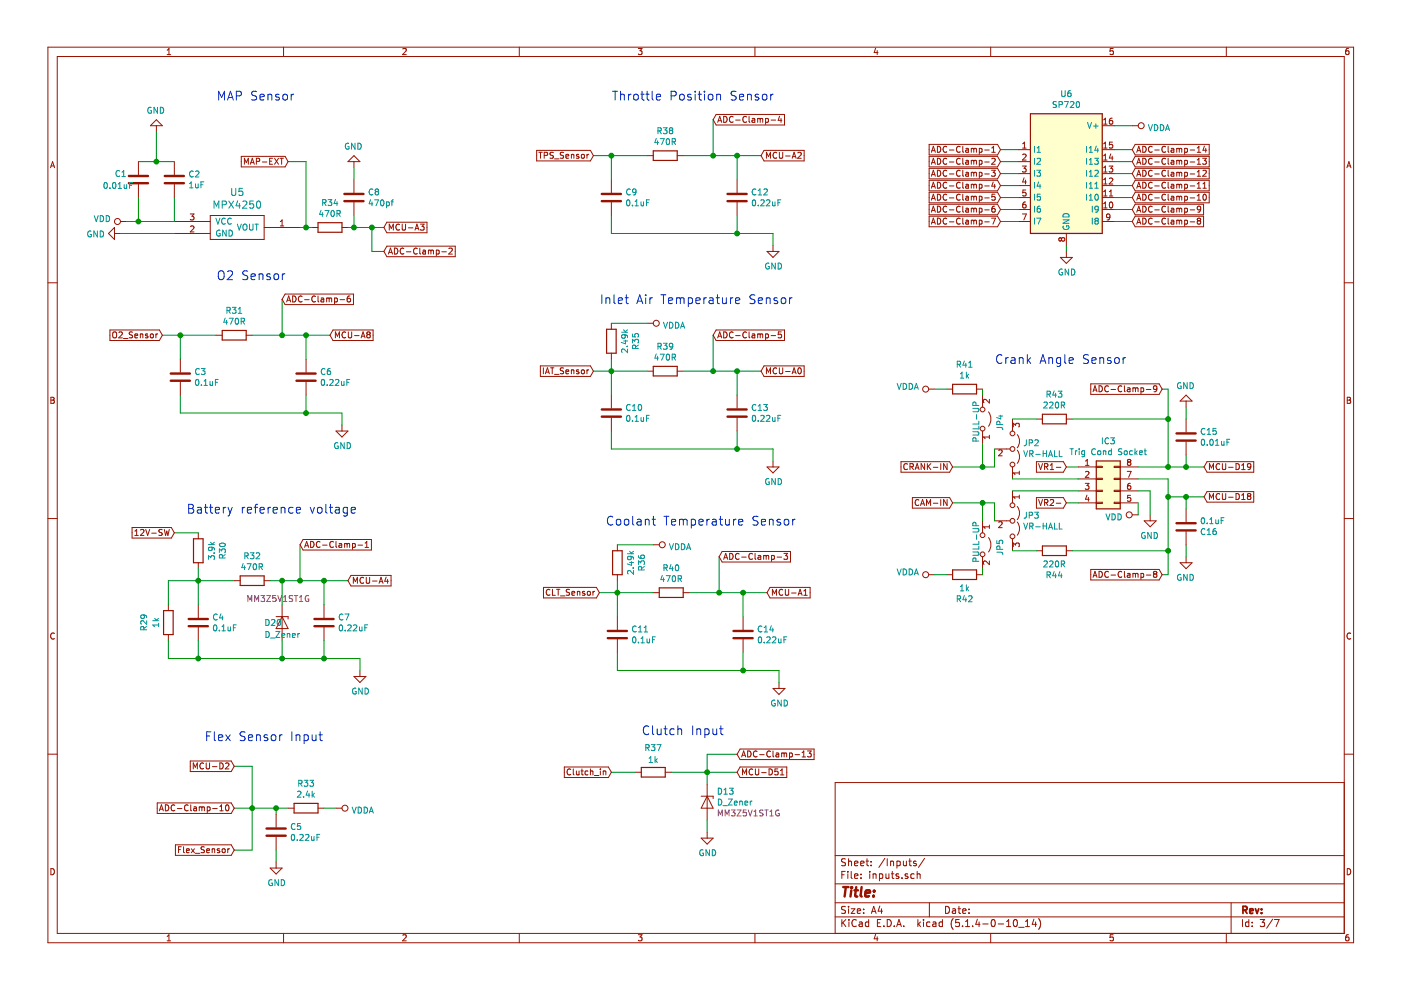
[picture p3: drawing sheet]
<svg xmlns="http://www.w3.org/2000/svg" width="297mm" height="210mm" viewBox="0 0 297 210" stroke-linecap="round" stroke-linejoin="round" font-family="sans-serif">
<path d="M.2 0h296.9v209.9h-296.9z" fill-rule="evenodd" fill="#fff" stroke="#fff" stroke-width=".21"/>
<g fill="none" stroke="#981200" stroke-width=".21">
<path d="M10.2 10h276.8v189.9h-276.8zM12.1 12h272.9v185.9h-272.9zM35.4 11.6h.8M35.4 10.6l.4-.3v1.3M60.1 10v2M85.4 10.4l.5-.1 .2 .3-.8 1h.8M110.1 10v2M135.3 10.3h.8l-.4 .5 .4 .1v.5l-.2 .2-.6-.2M160.1 10v2M185.6 10.2l-.3 .9h.9M186 10.7v.9M210 10v2"/>
<path d="M236 10.3h-.6l-.1 .6 .7-.1v.6l-.2 .2-.5-.2M260 10v2M285.9 10.3h-.4l-.1 .3-.1 .7 .2 .3 .5-.2-.1-.6h-.4l-.2 .2M10.7 35.6l.4-1.3 .5 1.3M10.8 35.2h.7M29.3 34.3v2.8M29.3 39.1v2.8M33.2 25.4l1.2 1.3h-2.5zM33.2 26.7v1.2M37 34.3v2.8M37 39.1v2.8M51.2 33.2h9.2l.7 1.1-.7 1.1h-9.2z"/>
<path d="M51.8 34.8v-1.2l.4 .9 .5-.9v1.2M53.1 34.8l.4-1.2 .4 1.2M53.2 34.5h.6M54.4 34.2l.6-.1v-.4l-.6-.1v1.2M55.6 34.3h1M57.2 34.2h.4M57.8 33.6h-.6v1.2h.6M58.2 33.6l.8 1.2M59 33.6l-.8 1.2M59.4 33.6h.7M59.7 33.6v1.2M75 34.3v1.2"/>
<path d="M75 38.1v2.8M75 33l1.3 1.3h-2.5zM113.8 31.9h11.4l.6 1.1-.6 1.1h-11.4zM114.2 32.3h.8M114.6 32.3v1.3M115.4 33l.7-.2v-.4l-.7-.1v1.3M117.3 32.4l-.5-.1-.1 .1v.4l.5 .2 .1 .3-.2 .3-.5-.1M117.6 33.7h.9M119.5 32.4l-.5-.1-.2 .1 .1 .4 .5 .3 .1 .2-.2 .3-.5-.1M120 33.1l.6-.1-.1-.2-.3-.1-.2 .2 .1 .6h.4M121.1 32.8h.5l.1 .8M121.1 32.7v.9"/>
<path d="M122.7 32.8l-.3-.1-.2 .2 .1 .2 .4 .1v.3h-.5M123.3 32.8l.2-.1 .4 .1-.1 .7-.5-.1zM124.4 32.7v.9M124.8 32.7l-.4 .3M129.6 38.1v2.8M137.2 33h1.3M143.6 33h1.3M151.8 24.3h14.5v2.2h-14.5l-.6-1.1zM152.2 25.9l.4-1.2 .4 1.2M152.3 25.6h.6M153.4 24.7a.64 .64 0 0 1 .8 .6 .64 .64 0 0 1-.8 .6zM155.4 24.8a.58 .58 0 0 0-.8 .5 .58 .58 0 0 0 .8 .6v-.1"/>
<path d="M156 25.5h.9M156.3 38.1v2.8M158.3 24.8a.58 .58 0 0 0-.8 .5 .58 .58 0 0 0 .7 .6l.1-.1M158.8 24.7v1.1l.2 .1M159.5 25.2l.4-.1 .1 .2v.6h-.5v-.4l.5-.1M160.6 25.1v.8M160.6 25.2l.4-.1 .2 .2M161.2 25.3v.6M161.2 25.3l.2-.2 .3 .1v.7M162 31.9h8.5v2.2h-8.5l-.6-1.1zM162.3 25.2l.4-.1 .2 .2-.1 .6h-.5M162.3 25.1v1.3"/>
<path d="M162.5 33.6v-1.3l.4 .9 .5-.9v1.3M163.5 25.5h1M164.7 32.4a.56 .56 0 0 0-.8 .5 .56 .56 0 0 0 .8 .5M165.2 32.3v1l.3 .3h.2l.2-.3v-1M165.3 24.6l-.3 .9h.8M165.6 25.1v.8M166.6 33.1h.9M168 33.6l.4-1.3 .4 1.3M168.1 33.2h.6M169.1 32.4l.5-.1 .3 .3-.8 1h.8M197 35.7h14.5l.6 1.1-.6 1.1h-14.5zM197 30.6h14.5l.6 1.1-.6 1.1h-14.5z"/>
<path d="M197 38.2h14.5l.6 1.1-.6 1.2h-14.5zM197 33.2h14.5l.6 1.1-.6 1.1h-14.5zM197.5 32.3l.4-1.3 .4 1.3M197.5 34.8l.4-1.2 .4 1.2M197.5 37.4l.4-1.3 .4 1.3M197.5 39.9l.4-1.3 .4 1.3M197.6 39.6h.6M197.6 37h.6M197.6 34.5h.6M197.6 31.9h.6M198.7 38.6a.64 .64 0 0 1 .8 .7 .64 .64 0 0 1-.8 .6zM198.7 36.1a.64 .64 0 0 1 .8 .6 .64 .64 0 0 1-.8 .7z"/>
<path d="M198.7 33.6a.64 .64 0 0 1 .8 .6 .64 .64 0 0 1-.8 .6zM198.7 31a.64 .64 0 0 1 .8 .7 .64 .64 0 0 1-.8 .6zM200.7 38.8a.56 .56 0 0 0-.8 .5 .56 .56 0 0 0 .8 .5M200.7 36.2a.56 .56 0 0 0-.8 .5 .56 .56 0 0 0 .8 .5M200.7 33.7a.56 .56 0 0 0-.8 .5 .56 .56 0 0 0 .8 .5M200.7 31.1a.56 .56 0 0 0-.8 .6 .56 .56 0 0 0 .8 .5M201.3 39.4h1M201.3 36.9h1M201.3 34.3h1M201.3 31.8h1M203.6 38.8a.56 .56 0 0 0-.8 .5 .56 .56 0 0 0 .8 .5M203.6 36.2a.56 .56 0 0 0-.8 .5 .56 .56 0 0 0 .8 .5"/>
<path d="M203.6 33.7a.56 .56 0 0 0-.8 .5 .56 .56 0 0 0 .8 .5M203.6 31.1a.56 .56 0 0 0-.8 .6 .56 .56 0 0 0 .8 .5M204.1 31v1.1l.2 .2M204.1 33.6v1.1l.2 .1M204.1 36.1v1.1l.2 .2M204.1 38.6v1.1l.2 .2M204.8 39.1h.5v.8M204.8 36.6h.5v.8M204.8 34h.5v.8M204.8 31.5h.5v.8M205.3 39.4l-.6 .2 .1 .3h.5M205.3 36.8l-.6 .3 .1 .2h.5"/>
<path d="M205.3 34.3l-.6 .2 .1 .3h.5M205.3 31.8l-.6 .2 .1 .2h.5M205.9 39.2l.4-.1 .2 .1M205.9 36.7l.4-.2 .2 .2M205.9 34.1l.4-.1 .2 .2M205.9 31.6l.4-.1 .2 .1M205.9 31.5v.8M205.9 34v.8M205.9 36.5v.9M205.9 39.1v.8M206.5 39.2l.2-.1h.2l.1 .8M206.5 36.7l.2-.2 .2 .1 .1 .8"/>
<path d="M206.5 34.2l.2-.2h.2l.1 .8M206.5 31.6l.2-.1h.2l.1 .8M206.5 31.6v.7M206.5 34.2v.6M206.5 36.7v.7M206.5 39.2v.7M207.6 39.1h.4l.2 .2-.1 .6h-.5M207.6 36.6l.4-.1 .2 .3-.1 .5h-.5M207.6 34h.4l.2 .2-.1 .6h-.5M207.6 31.5h.4l.2 .2-.1 .5h-.5M207.6 31.5v1.2M207.6 34v1.3"/>
<path d="M207.6 36.5v1.3M207.6 39.1v1.2M208.8 39.4h.9M208.8 36.9h.9M208.8 34.3h.9M208.8 31.8h.9M210.2 36.1h.8l-.4 .5 .4 .1v.5l-.2 .2-.6-.2M210.3 33.7l.5-.1 .2 .3-.8 .9h.8M210.3 32.3h.7M210.3 31.4l.4-.4v1.3M210.6 38.6l-.3 .9h.8M210.9 39.1v.8"/>
<path d="M215.9 34.3h2.6M215.9 31.7h2.6M215.9 39.3h2.6M215.9 36.8h2.6M216.8 35.2h.8l-.5 .5 .4 .1 .1 .5-.3 .2-.5-.1M216.8 31.4h.8M216.8 30.5l.4-.4v1.3M216.8 32.8l.5-.1 .3 .3-.8 .9h.8M217.1 37.7l-.3 .9h.8M217.4 38.2v.8M233.7 34.3h2.5M233.7 26.7h2.5"/>
<path d="M233.7 31.7h2.5M233.7 39.3h2.5M233.7 36.8h2.5M234 31.4h.7M234 25.4l.4-.3v1.2M234 30.5l.4-.4v1.3M234 33l.4-.3v1.2M234 35.6l.4-.4v1.3M234 38.1l.4-.4v1.3M234 39h.7M234 36.5h.7M234 33.9h.7"/>
<path d="M234 26.3h.7M235.2 35.2h.7l-.4 .5 .4 .1v.5l-.2 .2-.5-.1M235.2 37.9l.5-.2 .2 .4-.7 .9h.7M235.5 32.6l-.3 .9h.8M235.8 25.1l-.4 .1-.2 .4 .1 .6 .5 .1 .1-.2-.1-.5-.3-.1-.3 .3M235.8 33.1v.8M235.9 30.1h-.6l-.1 .6 .5-.1 .2 .3v.3l-.2 .2-.5-.1M240 26.7h1.3M240.7 35.7h15.7v2.2h-15.7l-.7-1.1zM240.7 30.6h15.7v2.2h-15.7l-.7-1.1zM240.7 38.2h15.7v2.3h-15.7l-.7-1.2zM240.7 33.2h15.7v2.2h-15.7l-.7-1.1z"/>
<path d="M241 39.9l.4-1.3 .5 1.3M241 37.4l.4-1.3 .5 1.3M241 34.8l.4-1.2 .5 1.2M241 32.3l.4-1.3 .5 1.3M241.1 39.6h.7M241.1 37h.7M241.1 34.5h.7M241.1 31.9h.7M242.3 31a.64 .64 0 0 1 .7 .7 .64 .64 0 0 1-.7 .6zM242.3 33.6a.64 .64 0 0 1 .7 .6 .64 .64 0 0 1-.7 .6zM242.3 36.1a.64 .64 0 0 1 .7 .6 .64 .64 0 0 1-.7 .7zM242.3 38.6a.64 .64 0 0 1 .7 .7 .64 .64 0 0 1-.7 .6z"/>
<path d="M244.3 38.8a.58 .58 0 0 0-.8 .5 .58 .58 0 0 0 .7 .6l.1-.1M244.3 31.1a.58 .58 0 0 0-.8 .5 .58 .58 0 0 0 .7 .6h.1M244.3 33.7a.58 .58 0 0 0-.8 .5 .58 .58 0 0 0 .7 .6l.1-.1M244.3 36.2a.58 .58 0 0 0-.8 .5 .58 .58 0 0 0 .7 .6l.1-.1M244.8 39.4h1M244.8 36.9h1M244.8 34.3h1M244.8 31.8h1M247.1 38.8a.58 .58 0 0 0-.8 .5 .58 .58 0 0 0 .8 .6v-.1M247.1 31.1a.58 .58 0 0 0-.8 .5 .58 .58 0 0 0 .8 .6M247.1 33.7a.58 .58 0 0 0-.8 .5 .58 .58 0 0 0 .8 .6v-.1M247.1 36.2a.58 .58 0 0 0-.8 .5 .58 .58 0 0 0 .8 .6v-.1"/>
<path d="M247.7 38.6v1.1l.1 .2M247.7 31v1.1l.1 .2M247.7 33.6v1.1l.1 .1M247.7 36.1v1.1l.1 .2M248.3 31.5h.5l.1 .8M248.3 34h.5l.1 .8M248.3 36.6h.5l.1 .8M248.3 39.1h.5l.1 .8M248.9 39.4l-.6 .2v.3h.6M248.9 31.8l-.6 .2v.2h.6M248.9 34.3l-.6 .2v.3h.6M248.9 36.8l-.6 .3v.2h.6"/>
<path d="M249.5 39.2l.3-.1 .2 .1M249.5 31.5v.8M249.5 34v.8M249.5 36.5v.9M249.5 39.1v.8M249.5 36.7l.3-.2 .2 .2M249.5 34.1l.3-.1 .2 .2M249.5 31.6l.3-.1 .2 .1M250 39.2l.2-.1h.3l.1 .8M250 31.6v.7M250 34.2v.6M250 36.7v.7"/>
<path d="M250 39.2v.7M250 31.6l.2-.1h.3l.1 .8M250 34.2l.2-.2h.3l.1 .8M250 36.7l.2-.2 .3 .1 .1 .8M251.2 39.1h.3l.3 .2-.1 .6h-.5M251.2 31.5v1.2M251.2 34v1.3M251.2 36.5v1.3M251.2 39.1v1.2M251.2 31.5h.3l.3 .2-.1 .5h-.5M251.2 34h.3l.3 .2-.1 .6h-.5M251.2 36.6l.3-.1 .3 .3-.1 .5h-.5"/>
<path d="M252.3 39.4h1M252.3 36.9h1M252.3 34.3h1M252.3 31.8h1M253.8 39.9h.8M253.8 31.4l.4-.4v1.3M253.8 33.9l.4-.3v1.2M253.8 36.5l.4-.4v1.3M253.8 39l.4-.4v1.3M253.8 37.4h.8M253.8 34.8h.8M253.8 32.3h.8"/>
<path d="M255 33.6h.8l-.4 .4 .3 .2v.5l-.2 .1-.5-.1M255.1 39.9h.7M255.1 39l.3-.4v1.3M255.1 36.2l.4-.1 .3 .4-.8 .9h.8M255.4 31l-.3 .9h.7M255.6 31.5v.8M285.6 35.6l.4-1.3 .4 1.3M285.7 35.2h.6M10.2 60h1.9M24.3 49.5h1.2M24.3 48.2v2.6l-1.3-1.3zM25.5 47h1.3"/>
<path d="M37 49.5h7.6M37 47h7.6M40.3 45.4h.8l-.4 .4 .4 .2v.4l-.2 .2-.6-.1M40.4 48l.5-.1 .2 .4-.8 .9h.8M44.6 45.7h11.4v5.1h-11.4zM56 48.2h7.6M59.4 47.9h.8M59.4 47l.4-.4v1.3M66.2 48.2h1.2M72.5 48.2h1.3M75 42.9v2.8M82 47.1h8.5v2.2h-8.5l-.6-1.1z"/>
<path d="M82 52.2h14.5v2.2h-14.5l-.6-1.1zM82.4 53.9l.4-1.3 .4 1.3M82.5 53.5h.6M82.5 48.8v-1.3l.5 .9 .4-.9v1.3M83.6 52.6a.64 .64 0 0 1 .8 .6 .64 .64 0 0 1-.8 .7zM84.7 47.6a.56 .56 0 0 0-.8 .6 .56 .56 0 0 0 .8 .5M85.3 47.5v1.1l.2 .2h.3l.2-.2v-1.1M85.6 52.7a.58 .58 0 0 0-.8 .5 .58 .58 0 0 0 .8 .6v-.1M86.2 53.4h.9M86.6 48.3h1M88 48.8l.4-1.3 .4 1.3M88.1 48.4h.6"/>
<path d="M88.5 52.7a.58 .58 0 0 0-.8 .5 .58 .58 0 0 0 .7 .6l.1-.1M89 52.6v1.1l.2 .2M89.1 47.5h.8l-.4 .5 .4 .1v.6l-.2 .1-.6-.1M89.7 53.1h.4l.1 .8M90.2 53.3l-.6 .3 .1 .2h.5M90.8 53.2l.4-.2 .2 .2M90.8 53v.9M91.4 53.2l.1-.2 .3 .1 .1 .8M91.4 53.2v.7M92.5 53.1l.4-.1 .2 .3-.1 .5h-.5M92.5 53v1.3M93.7 53.4h.9"/>
<path d="M95.2 52.7l.5-.1 .2 .4-.8 .9h.8M129.6 42.9v2.8M156.3 42.9v2.8M162.6 53.3h2.6l-1.3 1.3zM163.9 52v1.3M197 45.8h14.5l.6 1.2-.6 1.1h-14.5zM197 40.8h14.5l.6 1.1-.6 1.1h-14.5zM197 43.3h14.5l.6 1.1-.6 1.1h-14.5zM197.5 47.5l.4-1.2 .4 1.2M197.5 45l.4-1.3 .4 1.3M197.5 42.4l.4-1.2 .4 1.2M197.6 42.1h.6"/>
<path d="M197.6 44.6h.6M197.6 47.2h.6M198.7 41.2a.64 .64 0 0 1 .8 .6 .64 .64 0 0 1-.8 .6zM198.7 43.7a.64 .64 0 0 1 .8 .6 .64 .64 0 0 1-.8 .7zM198.7 46.3a.64 .64 0 0 1 .8 .6 .64 .64 0 0 1-.8 .6zM200.7 41.3a.56 .56 0 0 0-.8 .5 .56 .56 0 0 0 .8 .5M200.7 43.8a.56 .56 0 0 0-.8 .5 .56 .56 0 0 0 .8 .6M200.7 46.4a.56 .56 0 0 0-.8 .5 .56 .56 0 0 0 .8 .5M201.3 42h1M201.3 44.5h1M201.3 47h1M203.6 41.3a.56 .56 0 0 0-.8 .5 .56 .56 0 0 0 .8 .5"/>
<path d="M203.6 43.8a.56 .56 0 0 0-.8 .5 .56 .56 0 0 0 .8 .6M203.6 46.4a.56 .56 0 0 0-.8 .5 .56 .56 0 0 0 .8 .5M204.1 41.2v1.1l.2 .1M204.1 43.7v1.1l.2 .2M204.1 46.3v1l.2 .2M204.8 41.7h.5v.7M204.8 44.2h.5v.8M204.8 46.7h.5v.8M205.3 41.9l-.6 .2 .1 .3h.5M205.3 44.5l-.6 .2 .1 .2h.5M205.3 47l-.6 .2 .1 .3h.5M205.9 41.7l.4-.1 .2 .2"/>
<path d="M205.9 44.3l.4-.2 .2 .2M205.9 46.8l.4-.1 .2 .2M205.9 41.6v.8M205.9 44.1v.9M205.9 46.7v.8M206.5 41.8l.2-.2 .2 .1 .1 .7M206.5 44.3l.2-.2 .2 .1 .1 .8M206.5 46.9l.2-.2h.2l.1 .8M206.5 41.8v.6M206.5 44.3v.7M206.5 46.9v.6M207.6 41.7l.4-.1 .2 .2-.1 .6h-.5"/>
<path d="M207.6 44.2l.4-.1 .2 .3-.1 .5h-.5M207.6 46.7h.4l.2 .2-.1 .6h-.5M207.6 41.6v1.3M207.6 44.1v1.3M207.6 46.7v1.3M208.8 42h.9M208.8 44.5h.9M208.8 47h.9M210.2 46.3h.9l-.6 1.2M210.9 43.7h-.2a.79 .79 0 0 0-.2 1.3l.5-.1v-.6l-.5-.1-.2 .3M211 41.2h-.7v.6l.2-.1 .5 .1v.5l-.2 .1-.5-.1M215.9 47h2.6"/>
<path d="M215.9 44.4h2.6M215.9 41.9h2.6M216.8 45.4h.8l-.5 1.2M217.4 42.8h-.2a.79 .79 0 0 0-.1 1.3l.3-.1 .2-.4-.3-.3h-.2l-.3 .3M217.5 40.3h-.6l-.1 .6 .5-.1 .3 .2v.3l-.3 .3-.5-.2M224.8 54.6h2.6l-1.3 1.2zM225 50.6l.3-.2h.2l.3 .2-.1 .4-.2 .1h-.2l-.3-.2M225 50.6l-.2-.2-.3 .2v.3l.2 .2 .3-.2M225 50.6v.3M226.1 49.5v2.5M226.1 53.3v1.3M233.7 47h2.5"/>
<path d="M233.7 44.4h2.5M233.7 41.9h2.5M234 44.1h.7M234 40.6l.4-.3v1.3M234 43.2l.4-.4v1.3M234 41.6h.7M235.2 41.6h.7M235.2 40.6l.4-.3v1.3M235.3 45.9l-.2 .3-.4-.1-.1-.2 .1-.4 .4-.1 .2 .2-.1 .9-.5 .1M235.3 43l.2-.2a.67 .67 0 0 1 .5 .7 .67 .67 0 0 1-.5 .6l-.3-.5zM240.7 45.8h14.5v2.3h-14.5l-.7-1.1zM240.7 40.8h15.7v2.2h-15.7l-.7-1.1z"/>
<path d="M240.7 43.3h14.5v2.2h-14.5l-.7-1.1zM241 42.4l.4-1.2 .5 1.2M241 45l.4-1.3 .5 1.3M241 47.5l.4-1.2 .5 1.2M241.1 42.1h.7M241.1 44.6h.7M241.1 47.2h.7M242.3 41.2a.64 .64 0 0 1 .7 .6 .64 .64 0 0 1-.7 .6zM242.3 43.7a.64 .64 0 0 1 .7 .6 .64 .64 0 0 1-.7 .7zM242.3 46.3a.64 .64 0 0 1 .7 .6 .64 .64 0 0 1-.7 .6zM244.3 41.3a.58 .58 0 0 0-.8 .5 .58 .58 0 0 0 .7 .6l.1-.1M244.3 43.8a.58 .58 0 0 0-.8 .5 .58 .58 0 0 0 .7 .6h.1"/>
<path d="M244.3 46.4a.58 .58 0 0 0-.8 .5 .58 .58 0 0 0 .7 .6l.1-.1M244.8 42h1M244.8 44.5h1M244.8 47h1M247.1 41.3a.58 .58 0 0 0-.8 .5 .58 .58 0 0 0 .8 .6v-.1M247.1 43.8a.58 .58 0 0 0-.8 .5 .58 .58 0 0 0 .8 .6M247.1 46.4a.58 .58 0 0 0-.8 .5 .58 .58 0 0 0 .8 .6v-.1M247.7 41.2v1.1l.1 .1M247.7 43.7v1.1l.1 .2M247.7 46.3v1l.1 .2M248.3 41.7h.5l.1 .7M248.3 44.2h.5l.1 .8"/>
<path d="M248.3 46.7h.5l.1 .8M248.9 41.9l-.6 .2v.3h.6M248.9 44.5l-.6 .2v.2h.6M248.9 47l-.6 .2v.3h.6M249.5 41.6v.8M249.5 44.1v.9M249.5 46.7v.8M249.5 41.7l.3-.1 .2 .2M249.5 44.3l.3-.2 .2 .2M249.5 46.8l.3-.1 .2 .2M250 41.8v.6M250 44.3v.7"/>
<path d="M250 46.9v.6M250 41.8l.2-.2 .3 .1 .1 .7M250 44.3l.2-.2 .3 .1 .1 .8M250 46.9l.2-.2h.3l.1 .8M251.2 41.6v1.3M251.2 44.1v1.3M251.2 46.7v1.3M251.2 41.7l.3-.1 .3 .2-.1 .6h-.5M251.2 44.2l.3-.1 .3 .3-.1 .5h-.5M251.2 46.7h.3l.3 .2-.1 .6h-.5M252.3 42h1M252.3 44.5h1"/>
<path d="M252.3 47h1M253.8 41.5l.4-.3v1.2M253.8 42.4h.8M254.1 46.8l-.3-.2 .3-.3h.2l.3 .2-.3 .3M254.1 46.8l-.3 .2 .1 .4 .2 .1h.3l.2-.2v-.3l-.3-.2M254.1 46.8h.2M254.6 44.3l-.3 .2h-.3l-.1-.7 .4-.1 .3 .3-.1 .7-.2 .2-.3 .1M255.2 41.3l.2-.1a.69 .69 0 0 1 .4 .6 .69 .69 0 0 1-.4 .6l-.3-.4zM285 60h2M23.3 70h10.5l.6 1.1-.6 1.1h-10.5zM23.9 70.5l.3-.1a.45 .45 0 0 1 .5 .4v.7l-.5 .1-.3-.1zM25.2 70.5l.5-.1 .2 .3-.7 .9h.7"/>
<path d="M26.2 71.8h.9M28.1 70.4h-.5l-.2 .1 .1 .4 .6 .3v.2l-.2 .2h-.5M28.6 71.2l.6-.1-.1-.2-.3-.1-.2 .2 .1 .6h.4M29.8 70.9h.4l.1 .7M29.8 70.8v.8M31.3 70.9l-.3-.1-.2 .2 .1 .2 .4 .1v.3h-.5M31.9 70.9l.2-.1 .4 .1-.1 .7-.5-.1zM33.1 70.8v.8M33.4 70.8l-.3 .2M38.2 76.2v2.7M45.8 71.1h1.3M52.2 71.1h1.3"/>
<path d="M60.4 62.3h14.5v2.3h-14.5l-.6-1.1zM60.8 64l.4-1.2 .4 1.2M60.9 63.7h.6M62 62.8a.64 .64 0 0 1 .8 .6 .64 .64 0 0 1-.8 .6zM64.1 62.9a.58 .58 0 0 0-.8 .5 .58 .58 0 0 0 .7 .6l.1-.1M64.6 63.5h.9M64.9 76.2v2.7M66.9 62.9a.58 .58 0 0 0-.8 .5 .58 .58 0 0 0 .7 .6l.1-.1M67.4 62.8v1l.2 .2M68.1 63.2h.5v.8M68.6 63.5l-.6 .2 .1 .3h.5M69.3 63.3l.3-.1 .2 .2"/>
<path d="M69.3 63.2v.8M69.8 63.4l.2-.2h.3v.8M69.8 63.4v.6M70.6 70h8.5v2.2h-8.5l-.6-1.1zM70.9 63.2h.4l.2 .2-.1 .6h-.5M70.9 63.2v1.3M71.1 71.6v-1.2l.4 .9 .5-.9v1.2M72.1 63.5h1M73.3 70.5a.56 .56 0 0 0-.8 .5 .56 .56 0 0 0 .8 .5M73.8 70.4v1l.3 .2h.2l.3-.2v-1M74.2 62.8l-.4 .1-.2 .4v.6l.6 .1 .1-.2-.1-.5-.4-.1-.2 .3M75.2 71.2h.9"/>
<path d="M76.6 71.6l.4-1.2 .4 1.2M76.7 71.3h.6M78 70.9l-.2-.2 .2-.3 .4 .1v.3l-.2 .1M78 70.9l-.2 .3v.2l.2 .2h.4l.1-.2-.1-.4-.2-.1M78 70.9h.2M114.6 77.6h10.6l.6 1.1-.6 1.1h-10.6zM115.2 78v1.3M115.6 79.3l.5-1.3 .4 1.3M115.8 78.9h.5M116.7 78h.7M117.1 78v1.3M117.6 79.4h.9"/>
<path d="M119.5 78.1l-.5-.1-.2 .1 .1 .4 .5 .3 .1 .2-.2 .3-.5-.1M120 78.8l.6-.1-.1-.2-.3-.1-.2 .2 .1 .6h.4M121.1 78.5h.5l.1 .8M121.1 78.4v.9M122.7 78.5l-.3-.1-.2 .2 .1 .2 .4 .1v.3h-.5M123.3 78.5l.2-.1 .4 .1-.1 .7-.5-.1zM124.4 78.4v.9M124.8 78.4l-.4 .2M129.6 68.5v1.3M129.6 74.9v1.3M137.2 68.5h1.3M137.2 78.7h1.3"/>
<path d="M143.6 78.7h1.3M151.8 70h14.5v2.2h-14.5l-.6-1.1zM152.2 71.6l.4-1.2 .4 1.2M152.3 71.3h.6M153.4 70.4a.64 .64 0 0 1 .8 .6 .64 .64 0 0 1-.8 .6zM155.4 70.5a.58 .58 0 0 0-.8 .5 .58 .58 0 0 0 .8 .6v-.1M156 71.2h.9M158.3 70.5a.58 .58 0 0 0-.8 .5 .58 .58 0 0 0 .7 .6l.1-.1M158.8 70.4v1.1l.2 .1M159.5 70.9h.5v.7M160 71.1l-.6 .2 .1 .3h.5M160.6 70.9l.4-.1 .2 .2"/>
<path d="M160.6 70.8v.8M161.2 71l.2-.2 .3 .1v.7M161.2 71v.6M162 77.6h8.5v2.2h-8.5l-.6-1.1zM162.3 70.9l.4-.1 .2 .2-.1 .6h-.5M162.3 70.8v1.3M162.5 79.3v-1.3l.4 .9 .5-.9v1.3M163.5 71.2h1M164.7 78.1a.56 .56 0 0 0-.8 .5 .56 .56 0 0 0 .8 .5M165.2 78v1l.3 .3h.2l.2-.3v-1M165.6 70.4h-.6v.6l.5-.1 .2 .2v.3l-.2 .2-.5-.1M166.6 78.8h.9"/>
<path d="M168 79.3l.4-1.3 .4 1.3M168.1 78.9h.6M169.3 78.1l.2-.1a.67 .67 0 0 1 .4 .6 .67 .67 0 0 1-.4 .7l-.4-.5zM10.8 84.2h.4l.3 .3-.3 .3 .3 .3-.2 .4h-.5zM10.8 84.8h.4M38.2 81v2.8M64.9 81v2.8M71.2 91.4h2.6l-1.3 1.3zM72.5 90.1v1.3M129.6 83.8v2.8M129.6 88.6v2.8M156.3 83.8v2.8"/>
<path d="M156.3 88.6v2.8M162.6 99h2.6l-1.3 1.3zM163.9 97.7v1.3M191 97.9h10.3l.7 1.1-.7 1.1h-10.3zM192.4 98.4a.56 .56 0 0 0-.7 .1 .56 .56 0 0 0 0 .8l.3 .3 .4-.2M192.9 99l.6-.1 .2-.2-.1-.3-.7-.1v1.3M193.2 99l.5 .6M194 99.6l.5-1.3 .4 1.3M194.2 99.2h.6M196 98.3v1.3l-.7-1.3v1.3M196.6 98.3v1.3M196.8 98.9l.6 .7"/>
<path d="M196.9 82.5h1.3M197.4 98.3l-.8 .7M197.9 99.1h.9M199.5 98.3v1.3M200.7 82.5h1.3M200.8 98.3v1.3l-.7-1.3v1.3M207 82.5h1.3M208.3 83.8v2.5M208.3 91.4v2.5M209.6 87.3a2.54 2.54 0 0 1 0 3.1M209.8 84.7v.7l-.9-.7-.4 .2 .1 .5M209.8 92.3v.7"/>
<path d="M209.8 92.7h-1.3l.4 .3M210.9 95.2h3.3M211.7 95.5l.5-.1 .3 .3-.8 .9h.8M214.7 88.8v2.6M214.7 99v2.5M214.8 90.5v-.8l.5 .5 .2-.4 .4-.1 .2 .3-.1 .5M215.7 95.5a2.26 2.26 0 0 1 0 2.7M215.7 92.2a2.26 2.26 0 0 1 0 2.7M216.1 99.9v.7M219.7 88.8h1.3M219.7 97.9h5.8l.6 1.1-.6 1.1h-5.8zM220.2 98.3l.4 1.3 .4-1.3"/>
<path d="M221.5 99l.6-.1v-.5l-.6-.1v1.3M221.8 99l.4 .6M222.7 99.6h.7M222.7 98.6l.3-.3v1.3M224 99.1h.9M226.1 88.8h1.3M228.6 99h3.8M230.1 98.7h.8M230.1 97.8l.4-.4v1.3M231.3 81.4h14.5l.6 1.1-.6 1.1h-14.5zM231.7 83.1l.5-1.3 .4 1.3M231.9 82.7h.6"/>
<path d="M232.4 98.9h1.3v.2h-1.3zM233 81.8a.64 .64 0 0 1 .7 .6 .64 .64 0 0 1-.7 .7zM235 81.9a.56 .56 0 0 0-.8 .5 .56 .56 0 0 0 .8 .5M235.6 82.6h.9M236.2 98.9h1.3v.2h-1.3zM237.5 99h3.8M237.8 81.9a.56 .56 0 0 0-.8 .5 .56 .56 0 0 0 .8 .5M238.4 81.8v1.1l.2 .2M239 99.9h.8l-.5 1.3M239.1 82.3h.4l.1 .8M239.3 98l-.3-.3 .3-.3h.2l.3 .3-.3 .3M239.3 98l-.3 .2v.2l.3 .3 .3-.1 .2-.2v-.2l-.3-.2"/>
<path d="M239.3 98h.2M239.6 82.5l-.6 .3 .1 .2h.5M240.2 82.4l.4-.2 .1 .2M240.2 82.2v.9M240.7 82.4l.2-.2 .3 .1 .1 .8M240.7 82.4v.7M241.9 82.3l.4-.1 .2 .3-.1 .5h-.5M241.9 82.2v1.3M243 82.6h1M245.3 82.4l-.3 .2-.3-.1-.2-.1 .1-.5 .4-.1 .3 .2-.1 .8-.2 .2-.3 .1M251.5 85v1.3M251.5 88.8v2.8"/>
<path d="M251.5 93.7v2.8M251.5 83.8l1.2 1.2h-2.5zM255.9 97.9h9.9v2.2h-9.9l-.6-1.1zM256.4 99.6v-1.3l.5 .9 .4-.9v1.3M258.6 98.4a.56 .56 0 0 0-.8 .5 .56 .56 0 0 0 .8 .5M259.2 98.3v1l.2 .3h.2l.3-.3v-1M260.5 99.1h.9M262.1 98.3a.64 .64 0 0 1 .7 .6 .64 .64 0 0 1-.7 .7zM263.3 99.6h.7M263.3 98.6l.3-.3v1.3M265.2 98.9l-.2 .2-.4-.1-.1-.6 .5-.1 .2 .2-.2 .9-.4 .2M285.6 84.2h.5l.2 .3-.2 .3 .3 .3-.2 .4h-.6z"/>
<path d="M285.6 84.8h.5M10.2 109.9h1.9M28 111.8h8.3l.7 1.2-.7 1.1h-8.3zM28.6 113.5h.7M28.6 112.6l.4-.3v1.2M29.8 112.4l.5-.1 .2 .3-.7 .9h.7M30.9 112.3l.4 1.2 .4-1.2M32.2 113h.9M34.4 112.3h-.5l-.2 .1 .1 .4 .5 .2 .1 .3-.3 .2h-.4M34.8 112.3l.3 1.2 .3-.9 .2 .9 .3-1.2M42 113v1.2M42 119.3v1.3"/>
<path d="M64.3 114.4h14.4v2.2h-14.4l-.7-1.1zM64.6 116.1l.4-1.3 .4 1.3M64.7 115.7h.6M65.9 114.8a.64 .64 0 0 1 .7 .6 .64 .64 0 0 1-.7 .7zM67.9 114.9a.58 .58 0 0 0-.8 .5 .58 .58 0 0 0 .7 .6l.1-.1M68.4 115.6h1M70.7 114.9a.58 .58 0 0 0-.8 .5 .58 .58 0 0 0 .7 .6l.1-.1M71.2 114.8v1.1l.2 .2M71.9 115.3h.5l.1 .8M72.5 115.5l-.7 .3 .1 .2h.6M73.1 115.4l.3-.2 .2 .2M73.1 115.2v.9"/>
<path d="M73.6 115.4v.7M73.6 115.4l.2-.2 .3 .1v.8M74.7 115.3l.4-.1 .2 .3-.1 .5h-.5M74.7 115.2v1.3M75.9 115.6h1M77.4 116.1h.7M77.4 115.1l.4-.3v1.3M130.9 115.5v1.3M138.5 115.5h1.3M153.1 116.9h14.5v2.3h-14.5l-.6-1.2zM153.4 118.6l.5-1.3 .4 1.3M153.6 118.2h.6"/>
<path d="M154.7 117.3a.64 .64 0 0 1 .7 .7 .64 .64 0 0 1-.7 .6zM156.7 117.5a.58 .58 0 0 0-.8 .5 .58 .58 0 0 0 .7 .6l.1-.1M157.2 118.1h1M159.6 117.5a.58 .58 0 0 0-.8 .5 .58 .58 0 0 0 .7 .6l.1-.1M160.1 117.3v1.1l.2 .2M160.7 117.8h.5l.1 .8M161.3 118.1l-.6 .2v.3h.6M161.9 117.9l.4-.1 .1 .1M161.9 117.8v.8M162.4 117.9l.2-.1h.3l.1 .8M162.4 117.9v.7M163.6 117.8h.4l.2 .2-.1 .6h-.5"/>
<path d="M163.6 117.8v1.2M164.8 118.1h.9M166.2 117.3h.8l-.4 .5 .3 .1 .1 .5-.3 .2-.5-.1M193.4 105.5h7.9l.7 1.1-.7 1.1h-7.9zM194.8 106a.58 .58 0 0 0-.8 .5 .58 .58 0 0 0 .8 .6M195.2 107.2l.4-1.3 .4 1.3M195.3 106.8h.6M196.4 107.2v-1.3l.5 .9 .4-.9v1.3M197.9 106.7h.9M199.5 105.9v1.3M200.8 105.9v1.3l-.7-1.3v1.3M208.3 110.4v2.6"/>
<path d="M208.3 118v2.6M209.6 114a2.54 2.54 0 0 1 0 3M209.8 111.3v.8M209.8 118.9v.8l-.9-.8-.4 .3 .1 .5M209.8 111.7h-1.3l.4 .4M210.9 110.4h3.3M211.7 110.7l.5-.1 .3 .4-.8 .9h.8M214.7 104.1v2.5M214.7 114.2v2.6M214.8 115.9v-.8l.5 .5 .2-.4 .4-.1 .2 .3-.1 .5M215.7 107.4a2.26 2.26 0 0 1 0 2.8M215.7 110.7a2.26 2.26 0 0 1 0 2.8"/>
<path d="M216.1 105v.7M216.1 105.4h-1.3l.4 .3M216.1 100.3h-1.3l.4 .3M219.7 105.5h5.8l.6 1.1-.6 1.1h-5.8zM219.7 116.8h1.3M220.2 105.9l.4 1.3 .4-1.3M221.5 106.6l.6-.1v-.5l-.6-.1v1.3M221.8 106.6l.4 .6M222.7 106l.5-.1 .2 .4-.8 .9h.8M224 106.7h.9M226.1 116.8h1.3M228.6 101.5h3.8"/>
<path d="M228.6 104.1h3.8M228.6 106.6h3.8M230.1 102.5h.8l-.4 .5 .3 .1 .1 .4-.3 .3-.5-.2M230.1 100.1l.5-.2 .3 .4-.8 .9h.8M230.5 105l-.4 .9h.8M230.8 105.5v.8M232.4 101.4h1.3v.3h-1.3zM232.4 104h1.3v.2h-1.3zM232.4 106.5h1.3v.2h-1.3zM236.2 106.5h1.3v.2h-1.3zM236.2 104h1.3v.2h-1.3zM236.2 101.4h1.3v.3h-1.3z"/>
<path d="M237.5 101.5h3.8M237.5 104.1h3.8M237.5 106.6h3.8M239.6 102.5h-.2a.79 .79 0 0 0-.1 1.3l.3-.1 .2-.5-.3-.2h-.2l-.3 .2M239.7 105h-.6l-.1 .6 .5-.1 .3 .3v.3l-.3 .2-.5-.1M240 109.2h1.3M242.6 110.4h2.5l-1.2 1.3zM243.9 109.2v1.2M250.2 119.3h2.5l-1.2 1.3zM251.5 107.9v2.8M251.5 112.7v2.8M251.5 118v1.3"/>
<path d="M255.9 104.2h9.9v2.3h-9.9l-.6-1.1zM256.4 105.9v-1.3l.5 1 .4-1v1.3M258.6 104.8a.56 .56 0 0 0-.8 .5 .56 .56 0 0 0 .8 .5M259.2 104.6v1.1l.2 .2h.2l.3-.2v-1.1M260.5 105.4h.9M262.1 104.6a.64 .64 0 0 1 .7 .7 .64 .64 0 0 1-.7 .6zM263.3 105l.3-.4v1.3M263.3 105.9h.7M264.7 105.2l-.2-.3 .2-.3h.3l.2 .3-.2 .3M264.7 105.2l-.2 .2v.4l.2 .1h.4l.1-.2v-.3l-.2-.2M264.7 105.2h.3M285 109.9h2"/>
<path d="M11.5 134.3a.58 .58 0 0 0-.8 .5 .58 .58 0 0 0 .8 .6M35.7 128.2v1.3M35.7 134.5v1.3M42 128.2v2.8M42 133v2.8M49.7 123.1h1.2M56 123.1h1.3M58.5 130.7h2.6v.5M59.8 128.2v7.6M59.8 130.7l1.3 2.6h-2.6zM68.7 128.2v2.8M68.7 133v2.8"/>
<path d="M74.4 122h8.5v2.2h-8.5l-.6-1.1zM74.9 123.7v-1.3l.4 .9 .5-.9v1.3M77.1 122.5a.56 .56 0 0 0-.8 .5 .56 .56 0 0 0 .8 .6M77.7 122.4v1.1l.2 .2h.2l.3-.2v-1.1M79 123.2h.9M80.4 123.7l.4-1.3 .4 1.3M80.5 123.3h.6M81.9 122.4l-.3 .8h.8M82.2 122.8v.9M115.2 124.5h11.2l.7 1.2-.7 1.1h-11.2zM116.6 125.1a.56 .56 0 0 0-.8 .5 .56 .56 0 0 0 .8 .5M117.1 124.9v1.3h.6"/>
<path d="M118 124.9h.7M118.4 124.9v1.3M118.8 126.3h1M120.8 125l-.5-.1-.2 .2 .1 .4 .5 .2 .1 .3-.3 .2h-.4M121.2 125.8l.7-.1-.1-.3h-.4l-.2 .2 .1 .6h.5M122.4 125.5l.5-.1v.8M122.4 125.4v.8M124 125.4h-.3l-.2 .2 .1 .1 .4 .2v.3h-.5M124.6 125.5l.1-.1 .4 .1v.7l-.5-.1zM125.7 125.4v.8M126.1 125.4l-.4 .2M130.9 121.9v1.2"/>
<path d="M130.9 130.7v2.8M130.9 135.6v2.8M138.5 125.7h1.3M144.9 125.7h1.2M157.5 130.7v2.8M157.5 135.6v2.8M163.3 124.5h8.5v2.3h-8.5l-.7-1.1zM163.8 126.2v-1.3l.4 1 .4-1v1.3M165.9 125.1a.56 .56 0 0 0-.7 .5 .56 .56 0 0 0 .7 .5M166.5 124.9v1.1l.2 .2h.3l.2-.2v-1.1M167.8 125.7h1M169.2 126.2l.4-1.3 .5 1.3"/>
<path d="M169.3 125.9h.6M170.4 126.2h.8M170.4 125.3l.4-.4v1.3M196.9 121.9h1.3M200.7 121.9h1.3M207 121.9h1.3M231.3 120.7h14.5l.6 1.2-.6 1.1h-14.5zM231.7 122.4l.5-1.3 .4 1.3M231.9 122.1h.6M233 121.1a.64 .64 0 0 1 .7 .7 .64 .64 0 0 1-.7 .6zM235 121.3a.56 .56 0 0 0-.8 .5 .56 .56 0 0 0 .8 .5M235.6 121.9h.9"/>
<path d="M237.8 121.3a.56 .56 0 0 0-.8 .5 .56 .56 0 0 0 .8 .5M238.4 121.1v1.1l.2 .2M239.1 121.6h.4l.1 .8M239.6 121.9l-.6 .2 .1 .3h.5M240.2 121.6v.8M240.2 121.7l.4-.1 .1 .1M240.7 121.7v.7M240.7 121.7l.2-.1h.3l.1 .8M241.9 121.6v1.2M241.9 121.6h.4l.2 .2-.1 .6h-.5M243 121.9h1M244.8 121.7l-.3-.3 .3-.3 .4 .2v.3l-.2 .1"/>
<path d="M244.8 121.7l-.3 .2v.3l.3 .2h.4l.1-.2-.1-.4-.2-.1M244.8 121.7h.2M286.4 134.3a.58 .58 0 0 0-.8 .5 .58 .58 0 0 0 .8 .6M10.2 159.9h1.9M75 143.4h2.6l-1.3 1.3zM76.3 142.2v1.2M156.9 158.8h15.7v2.2h-15.7l-.6-1.1zM158.5 159.2a.64 .64 0 0 1 .8 .7 .64 .64 0 0 1-.8 .6zM160.5 159.3a.58 .58 0 0 0-.8 .5 .58 .58 0 0 0 .7 .6h.1M163.4 159.3a.58 .58 0 0 0-.8 .5 .58 .58 0 0 0 .7 .6h.1M163.9 146h2.5l-1.2 1.2zM163.9 159.2v1.1l.2 .2"/>
<path d="M164.6 159.7h.4l.1 .8M165.1 160l-.6 .2 .1 .2h.5M165.2 144.7v1.3M165.7 159.8l.4-.1 .2 .1M165.7 159.7v.8M166.3 159.8l.1-.1h.3l.1 .8M166.3 159.8v.7M167.4 159.7h.4l.2 .2-.1 .5h-.5M167.4 159.7v1.2M170.1 159.6l.3-.4v1.3M171.2 159.2h.8l-.4 .5 .3 .1v.6l-.1 .1-.6-.1M285 159.9h2"/>
<path d="M33.3 170.2h15.7l.7 1.2-.7 1.1h-15.7zM33.8 171.9l.4-1.3 .4 1.3M33.9 171.6h.6M35.1 170.6a.64 .64 0 0 1 .7 .7 .64 .64 0 0 1-.7 .6zM37.1 170.8a.56 .56 0 0 0-.8 .1 .56 .56 0 0 0 0 .7l.4 .3 .4-.1M37.2 179.1h11.8l.7 1.1-.7 1.2h-11.8zM37.6 171.4h1M38.4 179.5h-.5v1.3M38.9 179.5v1.1l.2 .2M39.9 170.8a.55 .55 0 0 0-.7 .1 .55 .55 0 0 0 0 .7l.3 .3 .4-.1M40.3 161.4h8.7l.7 1.1-.7 1.1h-8.7zM40.4 170.6v1.1l.2 .2"/>
<path d="M40.6 180l.6 .8M41 163v-1.2l.4 .9 .4-.9v1.2M41.1 171.1h.5l.1 .8M41.2 180l-.6 .8M41.7 171.4l-.6 .2v.3h.6M42.2 171.2l.4-.1 .2 .2M42.2 171.1v.8M42.8 171.3l.2-.2h.3v.8M42.8 171.3v.6M43.2 161.9a.56 .56 0 0 0-.8 .5 .56 .56 0 0 0 .8 .5M43.3 179.6l-.4-.1-.2 .2v.4l.6 .2v.3l-.2 .2-.5-.1M43.7 161.8v1l.2 .2h.3l.2-.2v-1"/>
<path d="M43.9 171.9h.4l.3-.2-.2-.6h-.5v1.2M45 180v.8M45 162.5h1M45.1 171.4h1M46.6 171.9h.7M46.6 171l.4-.4v1.3M46.6 161.8a.64 .64 0 0 1 .7 .6 .64 .64 0 0 1-.7 .6zM47.8 161.9l.5-.1 .2 .3-.7 .9h.7M47.9 170.8l.2-.2a.67 .67 0 0 1 .5 .7 .67 .67 0 0 1-.5 .6l-.3-.5zM48.3 180v.8M48.7 180l-.4 .2M58.5 172.6v2.8"/>
<path d="M58.5 177.4v2.8M61.1 171.4h1.3M67.4 171.4h1.3M71.2 171.4h1.3M119.6 162.6h9.4l.6 1.1-.6 1.2h-9.4zM121 163.2a.58 .58 0 0 0-.8 .4 .58 .58 0 0 0 .7 .6h.1M121.5 163v1.1l.2 .2M122.2 163.5l.1 .7h.5M122.8 163.5v.8M123.2 163.5h.5M123.4 163v1.1l.3 .2M124.6 163.5h-.3l-.3 .2 .2 .5h.4"/>
<path d="M125.2 163.6l.5-.1v.8M125.2 163v1.3M126 164.4h1M127.3 163v.2M127.3 163.5v.8M127.9 163.6l.5-.1 .1 .8M127.9 163.5v.8M134.7 163.7h1.3M141 163.7h1.3M148.7 177.7h2.5l-1.3 1.3zM148.7 168.8h2.5v.5M149.9 168.8l1.3 2.6h-2.5z"/>
<path d="M149.9 166.3v7.6M149.9 176.4v1.3M156.9 162.6h9.9v2.3h-9.9l-.6-1.2zM157.2 160.5l.5-1.3 .4 1.3M157.4 160.1h.6M157.4 164.3v-1.3l.5 .9 .4-.9v1.3M159.6 163.2a.56 .56 0 0 0-.8 .5 .56 .56 0 0 0 .8 .5M160.2 163v1.1l.2 .2h.2l.3-.2v-1.1M161 160h1M161.5 163.8h.9M163.1 163a.64 .64 0 0 1 .7 .7 .64 .64 0 0 1-.7 .6zM164.9 163h-.6l-.1 .6 .3-.1 .4 .1v.6l-.1 .1-.6-.1"/>
<path d="M165.5 163.4l.3-.4v1.3M165.5 164.3h.7M168.6 160h.9M170.1 160.5h.7M285 165.9h-107.9v32M10.8 184.2a.65 .65 0 0 1 .7 .6 .65 .65 0 0 1-.7 .7zM35.4 198.5l.4-.3v1.3M35.4 199.5h.8M37.9 180.1h.4M39.5 180.4l.6-.1v-.3h-.4l-.2 .1 .1 .6h.5M41.4 180.9h1M43.8 180.4l.6-.1v-.3h-.4l-.2 .1 .1 .6h.5"/>
<path d="M45 180.1l.5-.1v.8M46.5 180h-.2l-.2 .1v.2l.4 .1v.3h-.4M47.1 180.1l.2-.1 .4 .1-.1 .6h-.5zM57.3 184h2.5l-1.3 1.3zM58.5 182.8v1.2M60.1 197.9v2M85.4 198.3l.5-.1 .2 .3-.8 1h.8M110.1 197.9v2M135.3 198.2h.8l-.4 .5 .4 .1v.6l-.2 .1-.6-.1M160.1 197.9v2M177.1 194.4h107.9M177.1 191.4h107.9"/>
<path d="M177.1 187.4h107.9M177.1 181.4h107.9M178.5 185.5h.5M178.5 195v1.5M178.7 195.6l.6 .9M179.2 184.8h-.7v1.5M179.3 192.2h-.6l-.3 .2 .1 .4 .7 .3v.4l-.2 .2-.6-.1M179.3 182.1h-.6l-.3 .2 .1 .4 .7 .3v.4l-.2 .2-.6-.1M179.3 195l-.8 .8M179.8 184.8v.1M179.8 185.3v1M179.9 182.1v1.5"/>
<path d="M179.9 192.2v.1M179.9 192.7v1M179.9 182.7l.2-.1h.4v1M180 195v.1M180 195.5v1M180.5 192.7h.8l-.8 1h.8M180.5 184.8v1.3l.2 .2M181.2 185.8l.7-.2-.1-.3h-.4l-.2 .2 .1 .7h.5M181.2 183.1l.7-.2-.1-.3h-.4l-.2 .2 .1 .7h.5M181.5 195.1a.59 .59 0 0 0-.7 0 .59 .59 0 0 0-.2 .7 .56 .56 0 0 0 .3 .6 .56 .56 0 0 0 .6-.1M181.8 193.2l.7-.2-.1-.2-.4-.1-.2 .2v.7h.6M182.2 195.5h.6v1"/>
<path d="M182.5 183.1l.7-.2-.1-.3h-.4l-.2 .2 .1 .7h.5M182.6 186.1v.2M182.6 185.3v.2M182.8 195.8l-.5 .1-.2 .2 .2 .4 .5-.1M183.1 193.5v.2M183.1 192.8v.1M183.6 182.6h.6M183.8 182.1v1.3l.4 .2M184.2 195.5h-.5l-.2 .2v.6l.2 .2 .5-.1M184.2 195v1.5M184.4 184.8v.1M184.4 185.3v1"/>
<path d="M184.7 183.4v.2M184.7 182.6v.2M184.8 193.7l.4-1.5 .5 1.5M184.9 193.2h.7M185.1 185.4l.2-.1h.4v1M185.1 185.3v1M185.6 198.1l-.3 .9h.9M186 198.6v.9M186 195.7h.5M186.5 185.3h.4l.3 .2-.1 .6-.2 .2-.4-.1M186.5 185.3v1.5M186.5 192.1l-.3 1.1h.9"/>
<path d="M186.7 195h-.7v1.5h.7M186.9 192.7v1M187.4 196.3v.2M187.6 182l-1.3 1.9M187.8 185.3l.1 .9 .3 .1 .3-.2M188.1 195a.76 .76 0 0 1 .9 .7 .76 .76 0 0 1-.9 .8zM188.1 182.1v1.5M188.5 185.3v1M188.8 182.7l.2-.1h.4l.1 1M188.8 182.6v1M189 185.3h.5M189.2 184.8v1.3l.3 .2"/>
<path d="M189.6 196.3v.2M190.1 196.5l.5-1.5 .5 1.5M190.2 182.6h.4l.3 .3-.1 .5-.2 .2-.4-.1M190.2 182.6v1.5M190.2 196h.8M190.5 185.3h-.3l-.2 .2v.2l.5 .1v.4h-.5M191.2 186.1v.2M191.5 182.6l.1 .9 .4 .1 .2-.2M191.6 196.3v.2M192.2 182.6v1M192.5 185.3h-.4l-.2 .2 .1 .2 .5 .1v.4h-.6M192.7 182.6h.5"/>
<path d="M192.9 182.1v1.3l.3 .2M193.8 185.3h-.4l-.3 .2 .1 .6 .2 .2 .4-.1M194.2 182.6h-.3l-.2 .2v.2l.5 .1v.4h-.5M194.5 185.4l.2-.1h.3l.1 1M194.5 184.8v1.5M194.6 195v1.5M194.7 195.9l.5 .6M195.2 195.5l-.6 .5M195.8 195v.1M195.8 195.5v1M196 182l-1.3 1.9M197 191.4v3"/>
<path d="M197.2 195.5h-.5l-.2 .2v.6l.2 .2 .5-.1M197.8 195.5h.6v1M198.4 195.8l-.7 .3 .3 .4 .4-.1M199.8 195.5h-.4l-.3 .2 .1 .6 .2 .2 .4-.1M199.8 195v1.5M200.5 192.2a.75 .75 0 0 1 .8 .7 .75 .75 0 0 1-.8 .8zM202 192.8h.5l.1 .9M202.1 194.8a1.71 1.71 0 0 0 0 2.2M202.6 193l-.5 .1-.2 .2 .2 .4 .5-.1M203.1 192.7h.6M203.3 192.2v1.3l.4 .2M203.4 195h-.7l-.1 .7 .7-.1 .1 .2v.5l-.2 .2-.6-.2"/>
<path d="M204.1 196.3v.2M204.1 193.2l.7-.2-.1-.2-.4-.1-.2 .2 .1 .7h.5M204.7 196.5h.9M204.7 195.4l.4-.4v1.5M205.4 193.5v.2M205.4 192.8v.1M206.2 196.3v.2M207.2 194.9l-.3 1.1h.9M207.6 195.5v1M208.4 195.9h1.1M210 197.9v2M210.3 195h.2a.8 .8 0 0 1 .5 .7 .8 .8 0 0 1-.5 .8 1 1 0 0 1-.2-1.5z"/>
<path d="M211.6 195.9h1.2M213.4 196.5h.9M213.4 195.4l.5-.4v1.5M215.1 195h.1a.8 .8 0 0 1 .5 .7 .8 .8 0 0 1-.5 .8 .97 .97 0 0 1-.1-1.5zM216 196.6h1.1M217.4 196.5h.9M217.4 195.4l.4-.4v1.5M219.2 194.9l-.3 1.1h.9M219.6 195.5v1M220.2 194.8a1.71 1.71 0 0 1 0 2.2M236 198.2h-.6l-.1 .6 .7-.1v.7l-.2 .1-.5-.1M260 197.9v2"/>
<path d="M261 191.4v6.5M263.4 195v1.5M264.8 195.5h-.5l-.2 .2 .1 .7h.6M264.8 195v1.5M265.5 196.3v.2M265.5 195.5v.2M267.2 195h.9l-.5 .5 .5 .2v.6l-.3 .2-.6-.2M269.8 194.9l-1.2 1.9M270.2 195h1l-.6 1.5M285.6 184.2a.65 .65 0 0 1 .8 .6 .65 .65 0 0 1-.8 .7zM285.9 198.2h-.4l-.1 .3-.1 .7 .2 .3 .5-.1-.1-.7h-.4l-.2 .2"/>
<circle cx="242" cy="26.7" r=".63"/>
<circle cx="24.9" cy="47" r=".63"/>
<circle cx="139.1" cy="68.5" r=".63"/>
<circle cx="196.3" cy="82.5" r=".63"/>
<circle cx="208.3" cy="86.8" r=".51"/>
<circle cx="208.3" cy="90.9" r=".51"/>
<circle cx="214.7" cy="91.9" r=".51"/>
<circle cx="214.7" cy="95.2" r=".51"/>
<circle cx="214.7" cy="98.5" r=".51"/>
<circle cx="140.4" cy="115.5" r=".63"/>
<circle cx="208.3" cy="113.5" r=".51"/>
<circle cx="208.3" cy="117.5" r=".51"/>
<circle cx="214.7" cy="110.4" r=".51"/>
<circle cx="214.7" cy="113.7" r=".51"/>
<circle cx="214.7" cy="107.1" r=".51"/>
<circle cx="239.4" cy="109.2" r=".63"/>
<circle cx="196.3" cy="121.9" r=".63"/>
<circle cx="73.1" cy="171.4" r=".63"/>
</g>
<path d="M263.5 193l.7-.1 .2-.2-.1-.4-.2-.1h-.6v1.5M263.9 193l.5 .7M265 193.2l.7-.2-.1-.2-.4-.1-.2 .2v.7h.6M266.2 192.7l.3 1 .4-1M267.5 193.5v.2M267.5 192.8v.1" fill="none" stroke="#981200" stroke-width=".38"/>
<g fill="none" stroke="#981200" stroke-width=".51">
<path d="M27.3 38.8h4.1M27.3 37.3h4.1M34.9 38.8h4.1M34.9 37.3h4.1M73 42.6h4.1M73 41.1h4.1M127.6 42.6h4.1M127.6 41.1h4.1M154.2 42.6h4.1M154.2 41.1h4.1M36.2 79.2h4.1M62.9 79.2h4"/>
<path d="M36.2 80.7h4.1M62.9 80.7h4M127.6 88.3h4.1M127.6 86.8h4.1M154.2 88.3h4.1M154.2 86.8h4.1M249.4 93.4h4.1M249.4 91.9h4.1M249.4 110.9h4.1M249.4 112.5h4.1M40 132.8h4.1M40 131.2h4.1"/>
<path d="M66.7 132.8h4M66.7 131.2h4M128.9 135.3h4M128.9 133.8h4M155.5 135.3h4.1M155.5 133.8h4.1M56.5 177.2h4.1M56.5 175.7h4.1M178.8 188.1h1.1M179.3 188.1l-.2 2M180.5 188.8l-.2 1.3M180.6 188.1l-.1 .2"/>
<path d="M180.6 188.1l.1 .1-.2 .1M181.2 188.8h.7M181.5 188.1l-.2 1.7 .1 .2 .4 .1M182.7 188.1l-.2 1.7 .2 .3M183.5 189.4l1-.2-.1-.4h-.6l-.3 .2v1h.8M185.2 189.9v.2M185.3 188.8l.1 .1-.1 .1M185.3 188.8v.2"/>
</g>
<g fill="none" stroke="#009596" stroke-width=".21">
<path d="M225.1 19.2v1.1l.3 .2 .3-.1 .1-.1v-1.1M227 19.2h-.3a.79 .79 0 0 0-.1 1.3l.5-.1v-.6l-.5-.1-.2 .3M22.1 38.8l.2-.1a.69 .69 0 0 1 .5 .6 .69 .69 0 0 1-.5 .7l-.3-.5zM23.3 39.8v.2M24 38.8l.1-.1a.67 .67 0 0 1 .5 .6 .67 .67 0 0 1-.5 .7l-.3-.5zM25.1 40h.7M25.1 39l.3-.3v1.3M25.4 36.3a.56 .56 0 0 0-.8 .5 .56 .56 0 0 0 .8 .5M25.8 37.4h.8M25.8 36.5l.4-.4v1.3M26.3 39.1l.1 .8 .5-.1M26.9 39.1v.9"/>
<path d="M27.5 39.3h.4M28.1 38.7h-.6v1.3M32 22.8a.59 .59 0 0 0-.7 .6 .59 .59 0 0 0 .7 .6l.1-.5h-.2M33.4 22.7v1.3l-.8-1.3v1.3M34 22.7a.64 .64 0 0 1 .7 .7 .64 .64 0 0 1-.7 .6zM40.2 39.8h.7M40.2 38.9l.3-.3v1.2M41 36.4a.56 .56 0 0 0-.8 .5 .56 .56 0 0 0 .8 .5M41.5 36.4l.4-.1 .3 .3-.8 .9h.8M41.5 39v.8l.5-.1M42 39v.8M42.6 39.2h.4"/>
<path d="M43.2 38.6h-.6v1.2M49.1 39.9v1.3l.3 .3h.3l.3-.3v-1.3M51.4 39.9h-.7l-.1 .7h.8l.1 .2-.1 .5-.2 .2-.6-.2M73.9 30.4a.59 .59 0 0 0-.7 .6 .59 .59 0 0 0 .7 .6l.1-.5h-.3M75.3 30.4v1.2l-.8-1.2v1.2M75.9 30.4a.64 .64 0 0 1 .7 .6 .64 .64 0 0 1-.7 .6zM139.1 29.3l-.3 .9h.8M139.4 29.8v.9M139.5 27.7h.6l.1-.5-.7-.1v1.3M139.8 27.7l.4 .7M140 29.4h.8l-.5 1.3M140.6 27.1h.8l-.4 .5 .4 .1v.5l-.2 .2-.6-.2"/>
<path d="M141.4 29.5l.2-.1a.69 .69 0 0 1 .4 .6 .69 .69 0 0 1-.4 .7l-.4-.5zM142.2 27.6l-.3-.2 .3-.3h.2l.2 .2-.2 .3M142.2 27.6l-.3 .3 .1 .3 .2 .2 .3-.1 .1-.2v-.2l-.2-.3M142.2 27.6h.2M142.5 30.1l.6-.1 .1-.5-.7-.1v1.3M142.8 30.1l.4 .6M219.3 31v1.3M219.3 33.6v1.2M219.3 36.1v1.3M219.3 38.6v1.3M219.8 36.1h.8l-.4 .5 .4 .1-.1 .6-.7-.1M219.9 32.3h.7"/>
<path d="M219.9 31.4l.3-.4v1.3M219.9 33.7l.5-.1 .2 .3-.8 .9h.8M220.2 38.6l-.3 .9h.8M220.5 39.1v.8M224 21.6l-.5-.1-.2 .2v.3l.6 .3 .1 .3-.2 .2-.5-.1M224.5 22.2l.6-.1 .1-.4-.7-.2v1.3M225.7 21.5h.8l-.5 1.3M227 21.7l.4-.2 .3 .4-.8 .9h.8M228.3 21.7l.2-.2a.69 .69 0 0 1 .4 .7 .69 .69 0 0 1-.4 .6l-.3-.5zM230.4 31v1.3M230.4 33.6v1.2M230.4 36.1v1.3"/>
<path d="M230.4 38.6v1.3M230.6 25.9l.4 1.3 .4-1.3M230.9 39.9h.7M230.9 32.3h.7M230.9 31.4l.4-.4v1.3M230.9 33.9l.4-.3v1.2M230.9 36.5l.4-.4v1.3M230.9 39l.4-.4v1.3M230.9 37.4h.7M230.9 34.8h.7M231.9 26.7h.9M232.1 33.6h.8l-.5 .4 .4 .2v.5l-.2 .1-.5-.1"/>
<path d="M232.1 39.9h.8M232.1 36.2l.5-.1 .3 .4-.8 .9h.8M232.1 39l.4-.4v1.3M232.3 26.2v1M232.4 31l-.3 .9h.8M232.7 31.5v.8M243.5 26.4l.4 1.3 .4-1.3M244.7 26.4a.64 .64 0 0 1 .8 .7 .64 .64 0 0 1-.8 .6zM246 26.4a.64 .64 0 0 1 .8 .7 .64 .64 0 0 1-.8 .6zM247.1 27.7l.4-1.3 .5 1.3M247.2 27.3h.6M19.3 49a.59 .59 0 0 0-.7 .6 .59 .59 0 0 0 .7 .6l.1-.5h-.3"/>
<path d="M20 45.7l.4 1.3 .4-1.3M20.6 49v1.2l-.7-1.2v1.2M21.3 49a.64 .64 0 0 1 .7 .6 .64 .64 0 0 1-.7 .6zM21.3 45.7a.64 .64 0 0 1 .7 .7 .64 .64 0 0 1-.7 .6zM22.5 45.7a.64 .64 0 0 1 .7 .7 .64 .64 0 0 1-.7 .6zM45.4 44.1v-1.5l.5 1.1 .5-1.1v1.5M45.8 46.3l.4 1.2 .4-1.2M46.6 48.9a.57 .57 0 0 0-.7 .5 .57 .57 0 0 0 .8 .5v-.4h-.3M47.1 43.4l.8-.1 .1-.2-.1-.4-.8-.1v1.5M47.8 46.4a.58 .58 0 0 0-.8 .5 .58 .58 0 0 0 .7 .6l.1-.1M48 48.8v1.3l-.8-1.3v1.3M48.5 42.6l1 1.5"/>
<path d="M48.6 48.8a.64 .64 0 0 1 .7 .6 .64 .64 0 0 1-.7 .7zM49 46.4a.58 .58 0 0 0-.7 .5 .58 .58 0 0 0 .7 .6v-.1M49.5 42.6l-1 1.5M50.3 47.5l.4 1.3 .5-1.3M50.4 42.5l-.4 1.1h1M50.7 43.1v1M51.5 42.7l.6-.1 .2 .5-.9 1h.9M51.6 47.7l.2-.2 .4 .1a.78 .78 0 0 1-.1 1.2l-.5-.2zM52.9 47.5v1.1l.2 .2 .4-.1 .1-.1v-1.1M53.7 42.6h-.7l-.1 .7h.7l.2 .2-.1 .5-.2 .1-.6-.1M54 47.5h.8M54.4 47.5v1.3"/>
<path d="M54.5 42.7l.2-.1a.83 .83 0 0 1 .6 .7 .83 .83 0 0 1-.3 .8h-.1a.84 .84 0 0 1-.4-1.4zM68.1 44.6l-.3 .9h.7M68.3 45.1v.8M68.4 43l.6-.1 .1-.5-.7-.1v1.3M68.7 43l.4 .6M68.9 44.6h.8l-.5 1.3M69.6 42.3h.7l-.4 .5 .4 .1v.6l-.2 .1-.5-.1M70.3 44.8l.2-.2a.69 .69 0 0 1 .4 .7 .69 .69 0 0 1-.4 .6l-.3-.5zM71.1 42.3l-.3 .9h.8M71.4 42.7v.9M71.4 45.3l.6-.1 .1-.4-.7-.2v1.3M71.7 45.3l.4 .6"/>
<path d="M78.6 42.3l-.3 .9h.8M78.9 42.8v.8M79.1 40.2a.56 .56 0 0 0-.8 .5 .56 .56 0 0 0 .8 .5M79.4 42.4h.8l-.5 1.2M79.8 40.6l-.3 .2v.3l.3 .2h.3l.2-.2v-.3l-.3-.2M79.8 40.6l-.3-.2 .3-.3h.2l.3 .2-.3 .3M79.8 40.6h.2M80.8 42.5l.2-.1a.67 .67 0 0 1 .4 .6 .67 .67 0 0 1-.4 .6l-.3-.4zM81.9 42.9l.4-.1 .3 .2-.2 .6h-.5M81.9 42.8v1.3M82.9 42.8h.5M83.4 42.4l-.3 .1v1.1"/>
<path d="M132.9 42.5l.2-.1a.67 .67 0 0 1 .5 .6 .67 .67 0 0 1-.5 .6l-.3-.4zM133.6 40.2a.56 .56 0 0 0-.8 .5 .56 .56 0 0 0 .8 .5M134.1 43.5v.1M134.6 43.6h.8M134.6 42.7l.4-.3v1.2M134.9 40.6l-.3 .2h-.4l-.1-.2 .1-.4 .4-.1 .3 .2-.2 .9-.5 .1M135.9 42.8l.1 .8 .5-.1M136.5 42.8v.8M137.1 43h.4M137.7 42.4h-.6v1.2M159.6 42.5l.2-.1a.69 .69 0 0 1 .4 .6 .69 .69 0 0 1-.4 .6l-.3-.4zM160.3 40.2a.56 .56 0 0 0-.8 .5 .56 .56 0 0 0 .8 .5"/>
<path d="M160.7 41.3h.8M160.7 40.4l.4-.3v1.2M160.8 43.5v.1M161.3 42.5l.5-.1 .2 .3-.7 .9h.7M162 40.2l.4-.1 .3 .3-.8 .9h.8M162.5 42.5l.5-.1 .2 .3-.8 .9h.8M163 55.8a.59 .59 0 0 0-.7 .6 .59 .59 0 0 0 .7 .6l.1-.5h-.2M163.8 42.8v.8l.5-.1M164.3 42.8v.8M164.4 55.8v1.2l-.8-1.2v1.2M164.9 43h.5M165 55.8a.64 .64 0 0 1 .7 .6 .64 .64 0 0 1-.7 .6z"/>
<path d="M165.5 42.4h-.6v1.2M219.3 41.2v1.2M219.3 43.7v1.3M219.3 46.3v1.2M219.8 46.3h.9l-.6 1.2M220.5 43.7l-.4 .1-.2 .5v.6h.6v-.6l-.4-.1-.2 .3M220.6 41.2h-.7v.6l.2-.1h.4l.1 .6-.2 .1-.5-.1M225.2 57.1a.59 .59 0 0 0-.7 .6 .59 .59 0 0 0 .7 .6l.1-.5h-.3M225.4 46.6h1.2l-1.2 .7h1.2M225.5 47.9a.57 .57 0 0 0 .5 .8 .57 .57 0 0 0 .5-.8h-.4v.2M225.6 45.4a.67 .67 0 0 1 .7-.1 .67 .67 0 0 1 .3 .7h-1.2zM226.6 57v1.3l-.8-1.3v1.3"/>
<path d="M227.2 57a.64 .64 0 0 1 .7 .7 .64 .64 0 0 1-.7 .6zM230.4 41.2v1.2M230.9 42.4h.7M230.9 41.5l.4-.3v1.2M231.6 43.7v1.3M231.6 46.3v1.2M232.3 41.3l.1-.1a.67 .67 0 0 1 .5 .6 .67 .67 0 0 1-.5 .6l-.3-.4zM232.4 46.8l-.3 .2v.3l.3 .2h.3l.2-.2-.1-.4-.2-.1M232.4 46.8l-.3-.2 .3-.3 .4 .1v.3l-.2 .1M232.4 46.8h.2M232.9 44.3l-.3 .2h-.3l-.2-.2 .1-.5 .4-.1 .3 .3-.1 .7-.2 .2-.3 .1M42.2 78.3a.56 .56 0 0 0-.7 .5 .56 .56 0 0 0 .7 .5"/>
<path d="M42.7 78.1h.8l-.5 .5 .4 .1 .1 .5-.3 .2-.5-.1M47.8 67.4l-.4 .9h.8M48 67.9v.8M48.1 65.8h.6l.1-.5-.7-.1v1.2M48.4 65.8l.4 .6M48.6 67.5h.8l-.5 1.2M49.3 65.2h.7l-.4 .4 .4 .2v.5l-.2 .1-.5-.1M50 67.6l.2-.1a.69 .69 0 0 1 .4 .6 .69 .69 0 0 1-.4 .6l-.3-.4zM50.5 66.4h.8M50.5 65.5l.4-.3v1.2M51.1 68.1h.6l.1-.5-.7-.1v1.2M51.4 68.1l.4 .6"/>
<path d="M68.9 78.3a.56 .56 0 0 0-.8 .5 .56 .56 0 0 0 .8 .5M70 78.1h-.2a.79 .79 0 0 0-.2 1.3h.4l.1-.5-.2-.3h-.3l-.2 .3M131.8 70.4h1.2M132.2 72.3h.8M132.2 69.9l.5 .5M132.3 71l.3 .2-.1 .4-.2 .1-.4-.1-.1-.4 .2-.2h.7l.3 .2v.4M132.6 72.1v.8l-.9-.3M132.9 73.5h.1M133 74v.8l-.9-.8-.3 .3 .1 .4M133 69.9l-.4 .4M134.1 70.8v.6l.6 .1-.1-.5 .2-.3h.3l.3 .3-.2 .5M134.1 72.7v-.8l.5 .5 .1-.4h.5l.2 .2-.2 .5"/>
<path d="M134.8 73.9l-.1-.6-.5-.1-.1 .7h1.3M135.4 73.2l-.6 .4M139.1 75l-.3 .9h.8M139.4 75.5v.9M139.5 73.4h.6l.1-.5-.7-.1v1.2M139.8 73.4l.4 .6M140 75.1h.8l-.5 1.3M140.6 72.8h.8l-.4 .5 .4 .1v.5l-.2 .1-.6-.1M140.7 68.3l.4 1.3 .4-1.3M141.4 75.2l.2-.1a.69 .69 0 0 1 .4 .6 .69 .69 0 0 1-.4 .7 .83 .83 0 0 1-.2-1.2zM141.9 68.3a.64 .64 0 0 1 .8 .6 .64 .64 0 0 1-.8 .7zM142.5 75.8l.6-.1 .1-.5-.7-.1v1.3"/>
<path d="M142.6 73.3l-.2 .3-.4-.1v-.6l.4-.1 .2 .2v.7l-.2 .3h-.4M142.8 75.8l.4 .6M143.2 68.3a.64 .64 0 0 1 .7 .6 .64 .64 0 0 1-.7 .7zM144.3 69.6l.4-1.3 .5 1.3M144.4 69.2h.6M203 77.2h.6v-.5l-.6-.1v1.3M203.3 77.2l.4 .7M203.6 79.3l.4-.4v1.3M204.5 76.5l-.3 .9h.7M204.8 77v.9M204.9 78.9v1.3M205 79.7l.4 .5"/>
<path d="M205.4 77.9h.7M205.4 76.9l.3-.3v1.3M205.4 79.3l-.5 .5M41.6 80.6l.1-.2a.67 .67 0 0 1 .5 .7 .67 .67 0 0 1-.5 .6l-.3-.5zM42.7 81.6v.1M43.3 81.7h.7M43.3 80.8l.3-.4v1.3M44.5 80.9l.1 .8 .5-.1M45.1 80.9v.8M45.7 81.1h.4M46.3 80.4h-.6v1.3M68.2 80.6l.2-.2a.69 .69 0 0 1 .4 .7 .69 .69 0 0 1-.4 .6l-.3-.5z"/>
<path d="M69.4 81.6v.1M69.9 80.6l.5-.2 .3 .4-.8 .9h.8M71.1 80.6l.5-.2 .2 .4-.7 .9h.7M71.6 93.9a.59 .59 0 0 0-.7 .6 .59 .59 0 0 0 .7 .6l.1-.5h-.2M72.4 80.9l.1 .8 .4-.1M72.9 80.9v.8M73 93.9v1.2l-.7-1.2v1.2M73.5 81.1h.5M73.6 93.9a.64 .64 0 0 1 .7 .6 .64 .64 0 0 1-.7 .6zM74.2 80.4h-.7v1.3M132.9 88.2l.2-.1a.67 .67 0 0 1 .5 .6 .67 .67 0 0 1-.5 .6l-.3-.5zM133.6 85.9a.56 .56 0 0 0-.8 .5 .56 .56 0 0 0 .8 .5"/>
<path d="M134.1 89.2v.1M134.1 87h.7M134.1 86.1l.4-.3v1.2M134.6 89.3h.8M134.6 88.4l.4-.3v1.2M135.4 85.9l.2-.1a.67 .67 0 0 1 .5 .6 .67 .67 0 0 1-.5 .6l-.3-.5zM135.9 88.5l.1 .8 .5-.1M136.5 88.5v.8M137.1 88.7h.4M137.7 88.1h-.6v1.2M159.6 88.2l.2-.1a.69 .69 0 0 1 .4 .6 .69 .69 0 0 1-.4 .6l-.3-.5zM160.3 85.9a.56 .56 0 0 0-.8 .5 .56 .56 0 0 0 .8 .5"/>
<path d="M160.7 87h.8M160.7 86.1l.4-.3v1.2M160.8 89.2v.1M161.3 88.2l.5-.1 .2 .3-.7 .9h.7M161.9 85.8h.8l-.4 .4 .3 .2 .1 .4-.3 .2-.5-.1M162.5 88.2l.5-.1 .2 .3-.8 .9h.8M163.8 88.5v.8l.5-.1M164.3 88.5v.8M164.9 88.7h.5M165.5 88.1h-.6v1.2M190.2 81.3l.4 1.3 .5-1.3M191.5 81.3a.64 .64 0 0 1 .7 .6 .64 .64 0 0 1-.7 .7z"/>
<path d="M192.8 81.3a.64 .64 0 0 1 .7 .6 .64 .64 0 0 1-.7 .7zM193.8 82.6l.5-1.3 .4 1.3M194 82.2h.6M203.6 80.2h.8M206.3 91.5h1l.2 .3v.3l-.2 .2h-1M206.3 86.6h1l.2 .2v.3l-.2 .2h-1M206.9 93.5l-.1-.6h-.4l-.1 .6h1.2M206.9 86v-.6l-.2-.2-.3 .1-.1 .7h1.2M207 87.9v1M207.5 89.3v.6h-1.2M207.5 90.3v.6h-1.2M211.3 90.6h1l.3 .2v.3"/>
<path d="M211.8 88.2h.8M212 90l-.1-.6h-.4l-.2 .6h1.3M212.2 88v.8l-.9-.3M217.1 95.6l.4 1.2 .4-1.2M217.6 93.2v1l-.2 .3h-.3M218.2 93.9l.7-.1v-.4l-.7-.2v1.3M218.3 96.2h.6l.1-.5-.7-.1v1.2M218.6 96.2l.4 .6M219.4 93.4l.5-.2 .2 .4-.7 .9h.7M219.6 96.3h1M221.2 95.6v1.2M221.2 96.2h.7"/>
<path d="M221.3 85.4l.5-.2 .3 .4-.8 .9h.8M221.9 95.6v1.2M222 83.6l.6-.1 .1-.4-.7-.2v1.3M222.3 96.8l.4-1.2 .4 1.2M222.3 83.6l.4 .6M222.4 96.5h.6M222.5 85.4l.5-.2 .3 .4-.8 .9h.8M223.5 82.9l-.3 .9h.8M223.6 95.6v1.2h.6M223.8 83.4v.8M223.9 85.4l.2-.2a.69 .69 0 0 1 .4 .7 .69 .69 0 0 1-.4 .6l-.3-.5zM224.4 82.9h.7l-.4 .5 .4 .1v.5l-.2 .2-.5-.1"/>
<path d="M224.6 95.6v1.2h.6M225 85.9h.6l.1-.5-.7-.2v1.3M225.3 85.9l.4 .6M226.8 95.1h.8M227.2 95.1v1.3M228 95.6v.8M228.4 95.6l-.4 .2M228.8 95.1v.2M228.8 95.6v.8M229.9 95.6h-.3l-.3 .2 .2 .6h.4M229.9 95.6v1.1l-.2 .1h-.3M232.2 95.3a.56 .56 0 0 0-.8 .5 .56 .56 0 0 0 .8 .5"/>
<path d="M232.8 95.6h.3l.3 .2-.1 .6h-.3l-.3-.2zM233.7 92.8v1.3M233.9 95.7l.5-.1 .1 .8M233.9 95.6v.8M235 93a.56 .56 0 0 0-.7 .5 .56 .56 0 0 0 .7 .5M235.5 92.8h.8l-.5 .5 .4 .1 .1 .5-.3 .2-.5-.1M235.6 95.6h-.3l-.3 .2 .2 .6h.4M235.6 95.1v1.3M237.9 95.2l-.5-.1-.2 .2 .1 .4 .4 .2 .2 .3-.3 .2h-.5M238.4 95.7l.2-.1 .4 .1-.1 .7-.5-.1zM240.1 95.6h-.4l-.2 .2 .1 .6h.5M240.6 95.1v1.3"/>
<path d="M240.8 95.9l.3 .5M241.1 95.6l-.5 .5M241.6 96l.6-.1v-.3h-.4l-.2 .2 .1 .6h.5M242.6 95.6h.5M242.8 95.1v1.1l.3 .2M250.4 81.2a.59 .59 0 0 0-.8 .6 .59 .59 0 0 0 .8 .6v-.5h-.2M251.7 81.1v1.3l-.7-1.3v1.3M252.3 81.1a.64 .64 0 0 1 .7 .7 .64 .64 0 0 1-.7 .6zM254.8 93.3l.2-.2a.69 .69 0 0 1 .4 .7 .69 .69 0 0 1-.4 .6l-.3-.5zM255.5 91a.56 .56 0 0 0-.8 .5 .56 .56 0 0 0 .8 .5M255.9 91.2l.4-.4v1.3M255.9 92.1h.8"/>
<path d="M256 94.3v.1M256.6 93.3l.2-.2a.67 .67 0 0 1 .5 .7 .67 .67 0 0 1-.5 .6l-.3-.5zM257.7 94.4h.7M257.7 93.5l.4-.4v1.3M257.8 90.8h-.6v.6l.4-.1 .3 .3v.3l-.3 .2-.4-.1M259 93.6v.8l.5-.1M259.5 93.6v.8M260.1 93.7h.5M260.7 93.1h-.6v1.3M44.2 118.6v-.8l.5 .4 .1-.3 .4-.1 .3 .3-.2 .5M44.2 115.5h1.3M44.6 115l.5 .5"/>
<path d="M44.8 116l.2 .2-.1 .4-.6 .1-.1-.5 .3-.2 .7 .1 .2 .1 .1 .4M45.3 117.3h.2M45.5 115l-.5 .4M46.5 117.2v-.8l.5 .4 .1-.4h.6l.1 .2-.1 .6M46.6 115.3a.61 .61 0 0 1 .7-.2 .61 .61 0 0 1 .4 .6 .76 .76 0 0 1-1.2-.2zM47.2 118.3l-.1-.6-.5-.1-.1 .7h1.3M47.8 117.6l-.6 .4M51.6 119.5l-.3 .9h.7M51.8 119.9v.9M51.9 117.9l.6-.1 .1-.5-.7-.1v1.3M52.2 117.9l.4 .6M52.4 119.5h.8l-.5 1.3"/>
<path d="M53.1 117.2h.7l-.4 .5 .4 .1v.5l-.2 .2-.5-.2M53.8 119.6l.2-.1a.69 .69 0 0 1 .4 .7 .69 .69 0 0 1-.4 .6l-.3-.5zM54.3 117.3l.5-.1 .3 .4-.8 .9h.8M133 117.4h1.3M133.5 119.3h.8M133.5 116.9l.5 .5M133.6 117.9l.2 .3v.4l-.2 .1-.4-.1-.2-.4 .3-.3 .7 .1 .3 .2v.4M133.9 119.1v.8l-.9-.3M134.3 116.9l-.5 .4M135.4 117.8l.1 .4 .4 .2h.6l.1-.6-.2-.1-.5 .1-.1 .4 .3 .2M135.4 119.7v-.8l.4 .4 .2-.3h.5l.1 .2-.1 .5M141.9 115.3l.5 1.2 .4-1.2"/>
<path d="M142.3 119.7l-.3 .9h.7M143.2 115.3a.64 .64 0 0 1 .7 .6 .64 .64 0 0 1-.7 .6zM143.3 119.9l.2-.2a.67 .67 0 0 1 .4 .7 .67 .67 0 0 1-.4 .6l-.3-.5zM144.5 115.3a.64 .64 0 0 1 .7 .6 .64 .64 0 0 1-.7 .6zM145.6 116.5l.4-1.2 .4 1.2M145.7 116.2h.6M163 101.5a.59 .59 0 0 0-.7 .6 .59 .59 0 0 0 .7 .6l.1-.5h-.2M164.4 101.5v1.2l-.8-1.2v1.2M165 101.5a.64 .64 0 0 1 .7 .6 .64 .64 0 0 1-.7 .6zM206.3 112.1h1l.2 .2v.3l-.2 .2h-1M206.3 117h1l.2 .3v.3l-.2 .1h-1M206.9 111.5v-.6l-.2-.2-.3 .1-.1 .7h1.2"/>
<path d="M206.9 119l-.1-.7h-.4l-.1 .7h1.2M207 113.4v1M207.5 114.8v.6h-1.2M207.5 115.8v.6h-1.2M211.3 114.6v.6l.6 .1-.1-.5 .3-.3h.3l.2 .3-.1 .5M211.3 117.1h1l.3 .2v.3M212 116.5l-.1-.7h-.4l-.2 .7h1.3M217.1 110.9l.4 1.3 .4-1.3M217.6 108.6v.9l-.2 .3-.3 .1M218.2 109.3l.7-.1v-.5l-.7-.1v1.3M218.3 111.6l.6-.1 .1-.5-.7-.1v1.3M218.6 111.6l.4 .6"/>
<path d="M219.4 108.6h.7l-.4 .5 .4 .1v.4l-.2 .3-.5-.2M219.6 111.7h1M221.2 110.9v1.3M221.2 111.5h.7M221.3 119.1l.5-.2 .3 .4-.8 .9h.8M221.9 110.9v1.3M222.3 112.2l.4-1.3 .4 1.3M222.4 111.8h.6M222.5 119.1l.5-.2 .3 .4-.8 .9h.8M223.6 110.9v1.3h.6M223.9 119.1l.2-.2a.69 .69 0 0 1 .4 .7 .69 .69 0 0 1-.4 .6l-.3-.5zM224.6 110.9v1.3h.6"/>
<path d="M225 119.6l.6-.1 .1-.4-.7-.2v1.3M225.3 119.6l.4 .6M234.5 109l.4 1.2 .4-1.2M235.8 109a.64 .64 0 0 1 .7 .6 .64 .64 0 0 1-.7 .6zM237 109a.64 .64 0 0 1 .7 .6 .64 .64 0 0 1-.7 .6zM242.7 113a.59 .59 0 0 0-.7 .5 .59 .59 0 0 0 .7 .6l.1-.5h-.2M244.1 112.9v1.3l-.8-1.3v1.3M244.7 112.9a.64 .64 0 0 1 .7 .6 .64 .64 0 0 1-.7 .7zM254.8 109.9l.2-.1a.67 .67 0 0 1 .4 .6 .67 .67 0 0 1-.4 .6l-.3-.4zM255.5 112.2a.56 .56 0 0 0-.8 .5 .56 .56 0 0 0 .8 .5M255.9 113.3h.8M255.9 112.4l.4-.3v1.2"/>
<path d="M255.9 110.9v.1M256.5 111h.7M256.5 110.1l.4-.3v1.2M257.8 112.1l-.5 .1-.1 .4v.6l.6 .1 .1-.2-.1-.5h-.4l-.2 .2M257.8 110.2v.8l.5-.1M258.3 110.2v.8M258.9 110.4h.4M259.5 109.8h-.6v1.2M30.4 130.4l.2 .2v.4l-.6 .1-.2-.5 .3-.2 .7 .1 .2 .1 .1 .4M30.5 133.5l-.1-.6h-.4l-.2 .6h1.3M31.1 132.8l-.6 .4M31.1 131.6v.8l-.9-.8-.4 .3 .2 .4"/>
<path d="M32.4 131.6h1.2M32.8 131.1l.5 .5M33.6 132.1v.8M33.6 132.5h-1.2l.3 .4M33.6 131.1l-.4 .4M45.4 132.6l.1-.1a.67 .67 0 0 1 .5 .6 .67 .67 0 0 1-.5 .7l-.3-.5zM46.1 130.3a.56 .56 0 0 0-.8 .5 .56 .56 0 0 0 .8 .5M46.5 133.6v.2M46.8 130.1l-.3 .9h.8M47.1 133.8h.7M47.1 132.8l.3-.3v1.3M47.1 130.6v.8"/>
<path d="M48.3 132.9l.1 .8 .5-.1M48.9 132.9v.9M49.5 133.1h.4M50.1 132.5h-.6v1.3M54.9 120.2l.6-.1 .1-.5-.7-.1v1.3M55.2 120.2l.4 .6M56.4 131.3a.64 .64 0 0 1 .7 .7 .64 .64 0 0 1-.7 .6zM56.4 133.9a.64 .64 0 0 1 .7 .6 .64 .64 0 0 1-.7 .7zM57.3 135.3h1M57.6 131.5l.4-.2 .3 .4-.8 .9h.8M58.5 133.9h.8l-.8 1.3h.8M58.9 131.5l.2-.2a.67 .67 0 0 1 .4 .7 .67 .67 0 0 1-.4 .6l-.3-.5z"/>
<path d="M59.8 134.7l.6-.1-.1-.2-.4-.1-.1 .2v.6h.5M60.9 134.4h.5l.1 .8M60.9 134.3v.9M62 134.7l.6-.1-.1-.2-.3-.1-.2 .2v.6h.5M63.1 134.3v.9M63.5 134.3l-.4 .2M72 132.6l.2-.1a.69 .69 0 0 1 .4 .6 .69 .69 0 0 1-.4 .7l-.3-.5zM72.7 130.3a.56 .56 0 0 0-.8 .5 .56 .56 0 0 0 .8 .5M73.1 130.2h.9l-.6 1.2M73.2 133.6v.2M73.7 132.6l.5-.1 .3 .3-.8 1h.8M74.9 132.6l.5-.1 .3 .3-.8 1h.8"/>
<path d="M76.2 132.9l.1 .8 .4-.1M76.7 132.9v.9M77.4 133.1h.4M78 132.5h-.6v1.3M134.2 120.4h.1M134.2 135.2l.2-.2a.67 .67 0 0 1 .4 .7 .67 .67 0 0 1-.4 .6l-.3-.5zM134.3 121v.7l-.9-.7-.4 .2 .2 .5M134.9 132.8a.56 .56 0 0 0-.8 .6 .56 .56 0 0 0 .8 .5M135.4 136.2v.1M135.4 134h.7M135.4 133.1l.3-.4v1.3M135.9 136.3h.7"/>
<path d="M135.9 135.4l.4-.4v1.3M136 120.8v-.6h-.5l-.1 .6h1.2M136.6 133.1l.3-.4v1.3M136.6 134h.7M136.6 120.1l-.6 .4M137.2 135.5v.7h.5M137.7 135.5v.8M138.3 135.6h.5M138.9 135h-.6v1.3M140.4 122l-.3 .9h.8M140.7 122.5v.8M140.8 120.4h.6v-.5l-.6-.2v1.3"/>
<path d="M141.1 120.4l.4 .6M141.2 122.1h.9l-.5 1.2M142.6 120.2v.8M142.6 122.2l.2-.1a.69 .69 0 0 1 .4 .6 .69 .69 0 0 1-.4 .6l-.3-.5zM143.8 122.7h.6v-.5l-.6-.1v1.2M144.1 122.7l.4 .6M160.9 135.2l.2-.2a.69 .69 0 0 1 .4 .7 .69 .69 0 0 1-.4 .6l-.3-.5zM161.5 132.8a.56 .56 0 0 0-.8 .6 .56 .56 0 0 0 .8 .5M162 134h.8M162 133.1l.4-.4v1.3M162 136.2v.1M162.6 135.2l.5-.2 .2 .4-.8 .9h.8"/>
<path d="M163.5 132.7l-.3 .9h.8M163.8 135.2l.5-.2 .2 .4-.8 .9h.8M163.8 133.1v.9M165.1 135.5v.7h.5M165.6 135.5v.8M166.2 135.6h.4M166.8 135h-.6v1.3M190.2 120.6l.4 1.3 .5-1.3M191.5 120.6a.64 .64 0 0 1 .7 .7 .64 .64 0 0 1-.7 .6zM192.8 120.6a.64 .64 0 0 1 .7 .7 .64 .64 0 0 1-.7 .6zM193.8 121.9l.5-1.3 .4 1.3M194 121.5h.6"/>
<path d="M203 127l.6-.1v-.5l-.6-.1v1.3M203.3 127l.4 .6M203.6 125.3h.8M203.6 124.4l.4-.4v1.3M204.5 126.3l-.3 .9h.7M204.8 126.8v.8M204.9 124v1.3M205 124.8l.4 .5M205.4 126.4l.5-.1 .2 .4-.8 .9h.8M205.4 124.4l-.5 .5M222 121.9h.6l.1-.5-.7-.2v1.3M222.3 121.9l.4 .6"/>
<path d="M223.5 121.2l-.3 .9h.8M223.8 121.7v.8M224.7 121.2l-.3 .9h.8M225 121.7v.8M250.4 121.9a.59 .59 0 0 0-.8 .5 .59 .59 0 0 0 .8 .6v-.5h-.2M251.7 121.8v1.2l-.7-1.2v1.2M252.3 121.8a.64 .64 0 0 1 .7 .6 .64 .64 0 0 1-.7 .6zM75.4 146a.59 .59 0 0 0-.7 .5 .59 .59 0 0 0 .7 .6l.1-.5h-.2M76.8 145.9v1.3l-.7-1.3v1.3M77.4 145.9a.64 .64 0 0 1 .7 .6 .64 .64 0 0 1-.7 .7zM136.9 158.5h.6l.1-.5-.7-.1v1.2M137.2 158.5l.4 .6"/>
<path d="M138.1 157.9h.8l-.5 .5 .4 .1v.5l-.2 .1-.5-.1M139.3 157.9h.8l-.5 1.2M164.3 148.5a.59 .59 0 0 0-.7 .6 .59 .59 0 0 0 .7 .5l.1-.4h-.3M165.6 148.4v1.3l-.7-1.3v1.3M166.3 148.4a.64 .64 0 0 1 .7 .7 .64 .64 0 0 1-.7 .6zM61.9 177l.2-.1a.69 .69 0 0 1 .4 .6 .69 .69 0 0 1-.4 .7l-.3-.5zM62.6 174.7a.56 .56 0 0 0-.8 .5 .56 .56 0 0 0 .8 .5M63 178.1v.1M63.1 167.9l.5-.2 .2 .4-.8 .9h.8M63.3 166.1l.6-.1 .1-.4-.7-.2v1.3M63.6 177l.5-.1 .2 .4-.8 .9h.8M63.6 166.1l.5 .6"/>
<path d="M63.7 174.6h-.6l-.1 .6 .5-.1 .3 .2v.3l-.3 .3-.5-.2M64.4 168.9v.1M64.5 165.4h.8l-.5 .5 .4 .1v.6l-.2 .1-.5-.1M64.8 177l.5-.1 .2 .4-.8 .9h.8M65.2 167.7l-.3 .9h.8M65.5 168.2v.8M65.7 165.4h.8l-.4 .5 .3 .1 .1 .5-.3 .2-.5-.1M66.1 177.3v.8h.5M66.2 167.7v1.3M66.3 168.5l.4 .5M66.6 177.3v.9M66.7 168.2l-.5 .5"/>
<path d="M67.2 177.5h.4M67.8 176.9h-.6v1.3M74.7 171.1l.4 1.3 .4-1.3M75.9 171.1a.64 .64 0 0 1 .8 .7 .64 .64 0 0 1-.8 .6zM77.2 171.1a.64 .64 0 0 1 .7 .7 .64 .64 0 0 1-.7 .6zM78.3 172.4l.4-1.3 .5 1.3M78.4 172h.6M137.6 161.7h.8M137.6 160.8l.4-.4v1.3M138.9 160.4v1.3M139 161.2l.4 .5M139.4 160.8l-.5 .5"/>
<path d="M152.3 167.1a.64 .64 0 0 1 .7 .6 .64 .64 0 0 1-.7 .7zM152.3 169.4a.64 .64 0 0 1 .7 .7 .64 .64 0 0 1-.7 .6zM153.3 170.8h.9M153.5 168.4h.7M153.5 167.5l.4-.4v1.3M154.4 169.4h.9l-.9 1.3h.9M154.7 167.1h.7l-.4 .5 .4 .1v.5l-.2 .2-.5-.1M155.7 170.3l.6-.1-.1-.3h-.3l-.2 .1v.6h.5M156.8 170l.5-.1 .1 .8M156.8 169.9v.8M157.9 170.3l.6-.1v-.3h-.4l-.2 .1 .1 .6h.5M159.1 169.9v.8"/>
<path d="M159.5 169.9l-.4 .2M57.7 186.6a.59 .59 0 0 0-.7 .6 .59 .59 0 0 0 .7 .5l.1-.5h-.3M59 186.5v1.3l-.7-1.3v1.3M59.6 186.5a.64 .64 0 0 1 .7 .6 .64 .64 0 0 1-.7 .7zM149.1 180.2a.59 .59 0 0 0-.8 .6 .59 .59 0 0 0 .8 .6v-.5h-.2M150.4 180.2v1.2l-.7-1.2v1.2M151 180.2a.64 .64 0 0 1 .7 .6 .64 .64 0 0 1-.7 .6z"/>
</g>
<g fill="none" stroke="#982296" stroke-width=".21">
<path d="M52.6 127.5v-1.2l.4 .9 .4-.9v1.2M54 127.5v-1.2l.4 .9 .4-.9v1.2M55.3 126.3h.8l-.4 .5 .4 .1-.1 .6-.7-.1M56.5 126.3h.9l-.9 1.2h.9M58.5 126.3h-.6l-.1 .6 .5-.1 .2 .2v.3l-.2 .2-.5-.1M58.9 126.3l.4 1.2 .4-1.2M60.1 127.5h.7M60.1 126.6l.4-.3v1.2M62 126.3h-.4l-.2 .1v.4l.5 .2 .1 .3-.2 .2h-.5M62.4 126.3h.7M62.8 126.3v1.2M63.5 127.5h.7"/>
<path d="M63.5 126.6l.3-.3v1.2M65.4 126.3a.59 .59 0 0 0-.7 .6 .59 .59 0 0 0 .7 .6l.1-.5h-.3M152.3 173v-1.3l.4 .9 .4-.9v1.3M153.7 173v-1.3l.5 .9 .4-.9v1.3M155.1 171.7h.7l-.4 .5 .4 .1-.1 .7-.6-.1M156.3 171.7h.8l-.8 1.3h.8M158.2 171.7h-.6l-.1 .6 .5-.1 .3 .3v.3l-.3 .2-.5-.1M158.6 171.7l.5 1.3 .4-1.3M159.9 173h.7M159.9 172.1l.3-.4v1.3M161.8 171.8l-.5-.1-.2 .2 .1 .4 .5 .2 .1 .3-.3 .2h-.5M162.1 171.7h.8"/>
<path d="M162.5 171.7v1.3M163.2 173h.7M163.2 172.1l.4-.4v1.3M165.2 171.8a.57 .57 0 0 0-.8 .6 .57 .57 0 0 0 .8 .5v-.4h-.2"/>
</g>
<g fill="none" stroke="#981200" stroke-width=".25">
<path d="M138.5 32h5.1v2h-5.1zM218.5 24.1h15.2v25.4h-15.2zM67.4 47.2h5.1v2h-5.1zM47.1 70.1h5.1v2h-5.1zM128.6 69.8h2v5.1h-2zM138.5 77.7h5.1v2h-5.1zM202 81.5h5v2h-5zM221 87.8h5.1v2.1h-5.1zM232.4 97.7h5.1v10.2h-5.1zM41 114.2h2.1v5.1h-2.1zM129.9 116.8h2v5.1h-2zM221 115.8h5.1v2h-5.1z"/>
<path d="M34.7 129.5h2v5h-2zM50.9 122.1h5.1v2h-5.1zM139.8 124.6h5.1v2.1h-5.1zM202 120.8h5v2.1h-5zM62.4 170.3h5v2.1h-5zM136 162.7h5v2.1h-5z"/>
</g>
<g fill="#fffecd" stroke="#fffecd" stroke-width=".25">
<path d="M232.4 97.7h5.1v10.2h-5.1z" fill-rule="evenodd"/>
<path d="M218.5 24.1h15.2v25.4h-15.2z" fill-rule="evenodd"/>
</g>
<g fill="none" stroke="#009300" stroke-width=".21">
<path d="M29.3 34.3h7.7M33.2 27.9v6.4M61.1 34.3h3.8v13.9M75 35.5v2.6M125.8 33h11.4M129.6 33v5.1M144.9 33h16.5M151.2 25.4v7.6M156.3 33v5.1M212.1 36.8h3.8M212.1 39.3h3.8M212.1 34.3h3.8"/>
<path d="M212.1 31.7h3.8M236.2 36.8h3.8M236.2 39.3h3.8M236.2 34.3h3.8M236.2 31.7h3.8M236.2 26.7h3.8M25.5 49.5h11.5M29.3 41.9v5.1M37 41.9v5.1h-10.2M63.6 48.2h2.6M73.8 48.2h7.6M75 45.7v2.5"/>
<path d="M78.9 48.2v5.1h2.5M129.6 45.7v3.8h34.3v2.5M156.3 45.7v3.8M212.1 41.9h3.8M212.1 44.4h3.8M212.1 47h3.8M226.1 52v1.3M236.2 41.9h3.8M236.2 44.4h3.8M236.2 47h3.8M34.4 71.1h11.4M38.2 71.1v5.1"/>
<path d="M53.5 71.1h16.5M59.8 63.5v7.6M64.9 71.1v5.1M125.8 78.7h11.4M129.6 76.2v7.6M129.6 68.5h7.6M144.9 78.7h16.5M151.2 71.1v7.6M156.3 78.7v5.1M38.2 83.8v3.8h34.3v2.5M64.9 83.8v3.8M129.6 91.4v3.8h34.3v2.5"/>
<path d="M156.3 91.4v3.8M198.2 82.5h2.5M208.3 82.5v1.3M208.3 93.9v5.1M210.9 95.2v3.8h-8.9M214.7 88.8h5M226.1 99h2.5M227.4 88.8h20.3M241.3 99h14M246.4 82.5h1.3v16.5M251.5 86.3v2.5M251.5 96.5v2.5"/>
<path d="M37 113h5M63.6 115.5v7.6M130.9 115.5h7.6M152.5 118v7.7M202 106.6h8.9v3.8M208.3 106.6v3.8M214.7 104.1h13.9M214.7 116.8h5M214.7 101.5h13.9M226.1 106.6h2.5M227.4 116.8h20.3M241.3 104.1h2.6v5.1"/>
<path d="M241.3 101.5h6.4v20.4h-1.3M241.3 106.6v2.6M247.7 105.4h7.6M251.5 105.4v2.5M251.5 115.5v2.5M35.7 135.8v3.8h40.6v2.6M42 120.6v7.6M42 135.8v3.8M49.7 123.1h-14v5.1M57.3 123.1h16.5M59.8 123.1v5.1M59.8 135.8v3.8"/>
<path d="M68.7 123.1v5.1M68.7 135.8v3.8M127.1 125.7h11.4M130.9 123.1v7.6M130.9 138.4v3.8h34.3v2.5M146.1 125.7h16.5M157.5 125.7v5M157.5 138.4v3.8M198.2 121.9h2.5M208.3 120.6v1.3M156.3 159.9h-6.4v6.4M49.7 171.4h11.4"/>
<path d="M49.7 162.5h3.8v17.7h-3.8M58.5 171.4v1.2M68.7 171.4h2.5M129.6 163.7h5.1M142.3 163.7h14M149.9 173.9v2.5M58.5 180.2v2.6"/>
</g>
<g fill="none" stroke="#0327cd" stroke-width=".21">
<path d="M54.4 19.4l-.7-.1-.4 .4 .2 .5 .8 .3v.5a.76 .76 0 0 1-1 .1M56.8 20v1.2M61.7 20v1.2M62.3 20l-.4 .1-.2 .2M129.9 19.3h1M130.4 19.3v1.9M131.6 19.3v1.9M133.3 20v1.2M133.8 20l-.3 .1-.2 .2M135.9 20h.7M136.1 19.3v1.6l.5 .3M136.9 20h.7"/>
<path d="M137.2 19.3v1.6l.1 .2 .3 .1M138.3 19.3v1.6l.2 .3M147.4 19.3v.2M147.4 20v1.2M148 20h.7M148.3 19.3v1.6l.4 .3M149.4 19.3v.2M149.4 20v1.2M152 20v1.2M156.1 19.4a.76 .76 0 0 0-1 .1v.6l.8 .3 .2 .5-.4 .3-.7-.1M158.5 20v1.2M163.4 20v1.2"/>
<path d="M163.9 20l-.3 .1-.2 .2M46.4 21.2v-1.9l.6 1.4 .6-1.4v1.9M48.2 21.2l.7-1.9 .6 1.9M48.4 20.7h.9M50.1 20.3h.7a.51 .51 0 0 0 .4-.5 .51 .51 0 0 0-.4-.5h-.7v1.9M55.1 20.6l.9-.2-.1-.3-.5-.1-.3 .2 .1 .9h.7M56.8 20.2l.3-.2 .5 .1v1.1M59.2 20.1l-.5-.1-.3 .2 .1 .3 .7 .2v.4h-.8M60 20.2l.3-.2 .6 .2v.8l-.3 .2-.6-.2zM131.6 20.2l.2-.2 .5 .1 .1 1.1M134.4 20.2l.3-.2 .5 .2v.8l-.2 .2-.6-.2zM139.2 20.6l.9-.2-.1-.3-.6-.1-.2 .2 .1 .9h.7"/>
<path d="M142.3 20.3l.9-.1 .2-.2-.1-.5-.3-.2h-.7v1.9M144.2 20.2l.2-.2a.49 .49 0 0 1 .7 .3l-.1 .7-.6 .2-.3-.3zM146.5 20.1l-.5-.1-.2 .2 .1 .3 .6 .2v.4h-.7M150.3 20.2l.2-.2 .6 .2v.8l-.3 .2-.5-.2zM152 20.2v-.1a.48 .48 0 0 1 .8 .1v1M156.8 20.6l.9-.2-.1-.3-.5-.1-.3 .2 .1 .9h.7M158.5 20.2l.1-.1a.46 .46 0 0 1 .7 .1v1M160.8 20.1l-.4-.1-.3 .2 .1 .3 .6 .2v.4h-.7M161.7 20.2l.3-.2 .5 .2v.8l-.3 .2-.5-.2zM46.4 57.7a.63 .63 0 0 1 .7-.3 .63 .63 0 0 1 .4 .7v.6a.63 .63 0 0 1-.4 .6 .63 .63 0 0 1-.7-.3zM48.2 57.6l.7-.2 .3 .2 .1 .4-.1 .2-1 1.1h1.1M52.5 57.5l-.7-.1-.3 .4 .1 .4 .8 .4v.5a.76 .76 0 0 1-.9 .1"/>
<path d="M53.2 58.7l1-.2-.2-.4h-.5l-.3 .2 .1 .9h.7M54.9 58.2l.3-.1h.5v1.2M54.9 58.1v1.2M57.3 58.1h-.5l-.2 .2v.3l.7 .2v.4h-.7M58.2 58.2l.2-.1 .6 .1v.9l-.3 .2-.5-.2zM59.9 58.1v1.2M60.4 58.1h-.4l-.1 .3M127.6 62.5v1.9M128.5 63.1v1.3M128.5 63.3l.3-.2 .4 .1 .1 1.2M130.2 62.5v1.6l.3 .3M131.1 63.7l.9-.1-.1-.4-.6-.1-.2 .3 .1 .9h.7"/>
<path d="M132.5 63.1h.7M132.8 62.5v1.6l.1 .2 .3 .1M135 64.4l.6-1.9 .7 1.9M135.2 63.8h.9M136.9 62.5v.2M136.9 63.1v1.3M137.8 63.1v1.3M138.3 63.1l-.3 .1-.2 .3M140.1 62.5h1.1M140.7 62.5v1.9M141.7 63.7l.9-.1-.1-.4-.5-.1-.3 .3 .1 .9h.7M143.4 63.3l.1-.1a.48 .48 0 0 1 .7 .2"/>
<path d="M143.4 63.1v1.3M144.2 63.4l.3-.3 .5 .1v1.2M144.2 63.4v1M145.9 63.2l.6-.1 .3 .4v.5l-.1 .3h-.8M145.9 63.1v1.9M147.5 63.7l.9-.1v-.4l-.6-.1-.3 .3 .1 .9h.8M149.2 63.1v1.3M149.8 63.1l-.4 .1-.2 .3M150.4 63.2h.7l.1 1.2M151.2 63.6l-.6 .1a.36 .36 0 0 0-.3 .3 .36 .36 0 0 0 .3 .4l.6-.1M151.8 63.1h.7M152.1 62.5v1.6l.1 .2 .3 .1"/>
<path d="M153.2 63.1v1a.46 .46 0 0 0 .4 .3 .46 .46 0 0 0 .4-.2M154 63.1v1.3M154.9 63.1v1.3M155.4 63.1l-.3 .1-.2 .3M155.9 63.7l.9-.1v-.4l-.6-.1-.3 .3 .1 .9h.8M160.1 62.6l-.8-.1-.3 .4 .2 .4 .8 .4v.5a.76 .76 0 0 1-1 .1M160.8 63.7l.9-.1-.1-.4-.6-.1-.2 .3 .1 .9h.7M162.5 63.3l.3-.2 .4 .1 .1 1.2M162.5 63.1v1.3M164.8 63.2l-.5-.1-.2 .3 .1 .3 .6 .1v.5h-.7M165.7 63.3l.3-.2 .5 .2v.9l-.3 .2-.5-.2zM167.4 63.1v1.3"/>
<path d="M167.9 63.1l-.3 .1-.2 .3M212.4 75.4a.75 .75 0 0 0-.9 0 .75 .75 0 0 0-.2 .9 .7 .7 0 0 0 .3 .7 .7 .7 0 0 0 .8-.1M213.2 75.8v1.3M213.8 75.8l-.4 .1-.2 .3M214.4 75.9h.7l.1 1.2M215.2 76.3l-.6 .1a.36 .36 0 0 0-.3 .3 .36 .36 0 0 0 .3 .4l.6-.1M216.1 76l.1-.1a.48 .48 0 0 1 .7 .2v1M216.1 75.8v1.3M217.8 75.2v1.9M218 76.4l.5 .7M218.5 75.8l-.7 .7M220.5 77.1l.6-1.9 .6 1.9"/>
<path d="M220.7 76.5h.9M222.4 76l.2-.2 .5 .1 .1 1.2M222.4 75.8v1.3M224.9 75.9l-.6-.1-.3 .4v.5l.2 .3h.7M224.9 75.8l-.1 1.7-.3 .2-.4-.1M225.8 75.2v1.6l.2 .3M226.7 76.4l.9-.1-.1-.4-.6-.1-.2 .3v.9h.8M230.8 75.3a.76 .76 0 0 0-1 .1v.5l.8 .4 .2 .4-.4 .4-.7-.1M231.5 76.4l.9-.1-.1-.4-.5-.1-.3 .3 .1 .9h.7M233.2 76l.1-.1a.48 .48 0 0 1 .7 .2v1M233.2 75.8v1.3M235.5 75.9a.48 .48 0 0 0-.7 .2l.1 .3h.5l.2 .3-.2 .4-.6-.1"/>
<path d="M236.5 75.9l.2-.1a.49 .49 0 0 1 .6 .4l-.1 .7-.5 .2-.4-.4v-.5zM238.1 75.8v1.3M238.7 75.8l-.4 .1-.2 .3M40 106.9h.6l.3 .2 .1 .4-.4 .3 .5 .4a.49 .49 0 0 1-.4 .6h-.7zM40 107.8h.6M41.9 107.6h.7l.1 1.2M42.7 108l-.6 .1a.37 .37 0 0 0-.3 .3 .37 .37 0 0 0 .3 .4l.6-.1M43.3 107.6h.7M43.6 106.9v1.6l.4 .3M44.4 107.6h.7M44.7 106.9v1.6l.4 .3M45.6 108.2l.9-.2v-.4h-.6l-.3 .2 .1 .9h.8"/>
<path d="M47.3 107.6v1.2M47.9 107.6h-.4l-.2 .3M48.3 107.6l.5 1.2M48.8 108.8l-.2 .5-.3 .1M49.2 107.6l-.4 1.2M51.4 107.6v1.2M51.9 107.6h-.3l-.2 .3M52.4 108.2l.9-.2v-.4h-.6l-.3 .2 .1 .9h.8M53.9 107.6h.7M54.6 106.9l-.4 .1v.2v1.6M55.1 108.2l.9-.2-.1-.4h-.5l-.3 .2 .1 .9h.7M56.8 107.6v1.2"/>
<path d="M57.4 107.6h-.4l-.2 .3M57.9 108.2l.9-.2-.1-.4h-.5l-.3 .2 .1 .9h.7M59.6 107.7l.1-.1a.48 .48 0 0 1 .7 .2v1M59.6 107.6v1.2M62.1 107.6h-.5l-.4 .3v.5l.2 .3h.7M62.8 108.2l.9-.2-.1-.4h-.5l-.3 .2 .1 .9h.7M65.8 107.6l.4 1.2 .5-1.2M67.4 107.7l.3-.1a.49 .49 0 0 1 .6 .3l-.1 .7-.5 .2-.4-.4zM69.1 106.9v1.6l.3 .3M69.8 107.6h.7M70.1 106.9v1.6l.4 .3M71.1 107.6h.8v1.2"/>
<path d="M71.9 108l-.6 .1a.37 .37 0 0 0-.3 .3 .37 .37 0 0 0 .3 .4l.6-.1M73.6 107.6v1.7l-.3 .1-.5-.1M73.6 107.6h-.5l-.3 .3v.7l.3 .2 .5-.1M74.5 108.2l.8-.2v-.4h-.6l-.2 .2v.9h.8M129.9 109.6a.75 .75 0 0 0-.9 0 .75 .75 0 0 0-.2 .9 .7 .7 0 0 0 .3 .7 .7 .7 0 0 0 .8 0M130.7 110.3l.3-.2 .6 .2v.9l-.3 .1-.6-.1zM132.4 110.3l.3-.2 .6 .2v.9l-.3 .1-.6-.1zM134.1 109.5v1.6l.3 .2M135.1 110.2h.7l.1 1.1M135.9 110.5l-.6 .1a.36 .36 0 0 0-.3 .4 .36 .36 0 0 0 .3 .3l.6-.1M136.8 110.3l.3-.2 .4 .1 .1 1.1M136.8 110.1v1.2"/>
<path d="M138.3 110.1h.7M138.5 109.5v1.6l.1 .1 .4 .1M140.8 109.5h1M141.3 109.5v1.8M142.4 110.7l.9-.2-.1-.3-.6-.1-.2 .3 .1 .8h.7M144.1 110.1v1.2M144.1 110.3l.1-.1a.46 .46 0 0 1 .7 .2M144.9 110.4l.1-.2a.48 .48 0 0 1 .7 .2v.9M144.9 110.4v.9M146.6 110.2l.5-.1 .4 .4-.1 .7-.3 .1-.5-.1M146.6 110.1v1.9M148.2 110.7l.9-.2-.1-.3-.5-.1-.3 .3 .1 .8h.7"/>
<path d="M149.9 110.1v1.2M150.4 110.1l-.3 .1-.2 .3M151 110.2h.8l.1 1.1M151.9 110.5l-.7 .1a.37 .37 0 0 0-.2 .4 .37 .37 0 0 0 .2 .3l.7-.1M152.5 110.1h.7M152.7 109.5v1.6l.5 .2M153.8 110.1v1a.46 .46 0 0 0 .4 .3 .46 .46 0 0 0 .4-.2M154.6 110.1v1.2M155.5 110.1v1.2M156 110.1l-.3 .1-.2 .3M156.6 110.7l.9-.2-.1-.3-.5-.1-.3 .3 .1 .8h.7M160.7 109.6l-.7-.1-.4 .3 .2 .5 .8 .3v.6l-.2 .1-.8-.1"/>
<path d="M161.4 110.7l.9-.2-.1-.3-.5-.1-.3 .3 .1 .8h.7M163.1 110.3l.3-.2 .4 .1 .1 1.1M163.1 110.1v1.2M165.4 110.2a.46 .46 0 0 0-.7 .2l.1 .2 .5 .1 .2 .3-.2 .3-.6-.1M166.4 110.2l.2-.1a.49 .49 0 0 1 .6 .4l-.1 .7-.5 .1-.3-.3v-.5zM168.1 110.1v1.2M168.6 110.1l-.4 .1-.1 .3M43.8 156h.7M44.7 155.2h-.9v1.8M45.4 155.2v1.6l.3 .2M46.3 156.4l.9-.2-.1-.3-.5-.1-.3 .2 .1 .9h.7M47.9 155.8l.9 1.2"/>
<path d="M48.8 155.8l-.9 1.2M52 155.3a.76 .76 0 0 0-1 0v.6l.8 .3 .2 .5-.4 .3-.7-.1M52.7 156.4l.9-.2-.1-.3-.5-.1-.3 .2 .1 .9h.7M54.4 155.8v1.2M54.4 156l.1-.1a.48 .48 0 0 1 .7 .1v1M56.7 155.9a.48 .48 0 0 0-.7 .1l.1 .3 .4 .1 .3 .3-.3 .3-.5-.1M57.7 155.9l.2-.1a.49 .49 0 0 1 .6 .3l-.1 .8-.5 .1-.4-.3v-.6zM59.3 155.8v1.2M59.8 155.8l-.3 .1-.2 .2M61.9 155.2v1.8M62.8 156l.1-.1a.46 .46 0 0 1 .7 .1v1M62.8 155.8v1.2"/>
<path d="M64.5 155.9l.5-.1 .4 .3-.1 .8-.3 .1-.5-.1M64.5 155.8v1.9M66.2 155.8v1a.46 .46 0 0 0 .4 .3 .46 .46 0 0 0 .4-.2M67 155.8v1.2M67.6 155.8h.7M67.9 155.2v1.6l.4 .2M137.5 154.1a.75 .75 0 0 0-.9 0 .75 .75 0 0 0-.2 .9 .7 .7 0 0 0 .4 .7 .7 .7 0 0 0 .7-.1M138.4 153.9v1.6l.2 .3M139.3 154.5l.1 1.2 .5 .1 .3-.2M140.2 154.5v1.3M140.8 154.5h.7M141 153.9v1.6l.1 .2 .4 .1"/>
<path d="M142.9 154.6l-.5-.1-.4 .4 .1 .7 .3 .2 .5-.1M143.7 154.7l.3-.2 .4 .1 .1 1.2M143.7 153.9v1.9M146.9 153.9v1.9M147.7 154.7l.1-.1a.46 .46 0 0 1 .8 .2v1M147.7 154.5v1.3M149.4 154.6l.6-.1 .3 .4v.7l-.3 .2-.6-.1M149.4 154.5v1.9M151.1 154.5v1a.46 .46 0 0 0 .4 .3 .46 .46 0 0 0 .5-.2M152 154.5v1.3M152.6 154.5h.7M152.8 153.9v1.6l.5 .3"/>
</g>
<g fill="#009300" stroke="#009300" stroke-width=".21">
<circle cx="42" cy="123.1" r=".51"/>
<circle cx="152.5" cy="125.7" r=".51"/>
<circle cx="68.7" cy="123.1" r=".51"/>
<circle cx="157.5" cy="142.2" r=".51"/>
<circle cx="38.2" cy="71.1" r=".51"/>
<circle cx="29.3" cy="47" r=".51"/>
<circle cx="64.9" cy="71.1" r=".51"/>
<circle cx="63.6" cy="123.1" r=".51"/>
<circle cx="130.9" cy="125.7" r=".51"/>
<circle cx="64.9" cy="48.2" r=".51"/>
<circle cx="156.3" cy="78.7" r=".51"/>
<circle cx="42" cy="139.6" r=".51"/>
<circle cx="129.6" cy="78.7" r=".51"/>
<circle cx="208.3" cy="106.6" r=".51"/>
<circle cx="247.7" cy="88.8" r=".51"/>
<circle cx="59.8" cy="71.1" r=".51"/>
<circle cx="149.9" cy="163.7" r=".51"/>
<circle cx="247.7" cy="116.8" r=".51"/>
<circle cx="156.3" cy="95.2" r=".51"/>
<circle cx="157.5" cy="125.7" r=".51"/>
<circle cx="247.7" cy="105.4" r=".51"/>
<circle cx="64.9" cy="87.6" r=".51"/>
<circle cx="53.5" cy="171.4" r=".51"/>
<circle cx="251.5" cy="105.4" r=".51"/>
<circle cx="33.2" cy="34.3" r=".51"/>
<circle cx="78.9" cy="48.2" r=".51"/>
<circle cx="156.3" cy="33" r=".51"/>
<circle cx="75" cy="48.2" r=".51"/>
<circle cx="251.5" cy="99" r=".51"/>
<circle cx="129.6" cy="33" r=".51"/>
<circle cx="58.5" cy="171.4" r=".51"/>
<circle cx="68.7" cy="139.6" r=".51"/>
<circle cx="151.2" cy="33" r=".51"/>
<circle cx="208.3" cy="99" r=".51"/>
<circle cx="59.8" cy="123.1" r=".51"/>
<circle cx="156.3" cy="49.5" r=".51"/>
<circle cx="247.7" cy="99" r=".51"/>
<circle cx="59.8" cy="139.6" r=".51"/>
<circle cx="151.2" cy="78.7" r=".51"/>
</g>
</svg>
